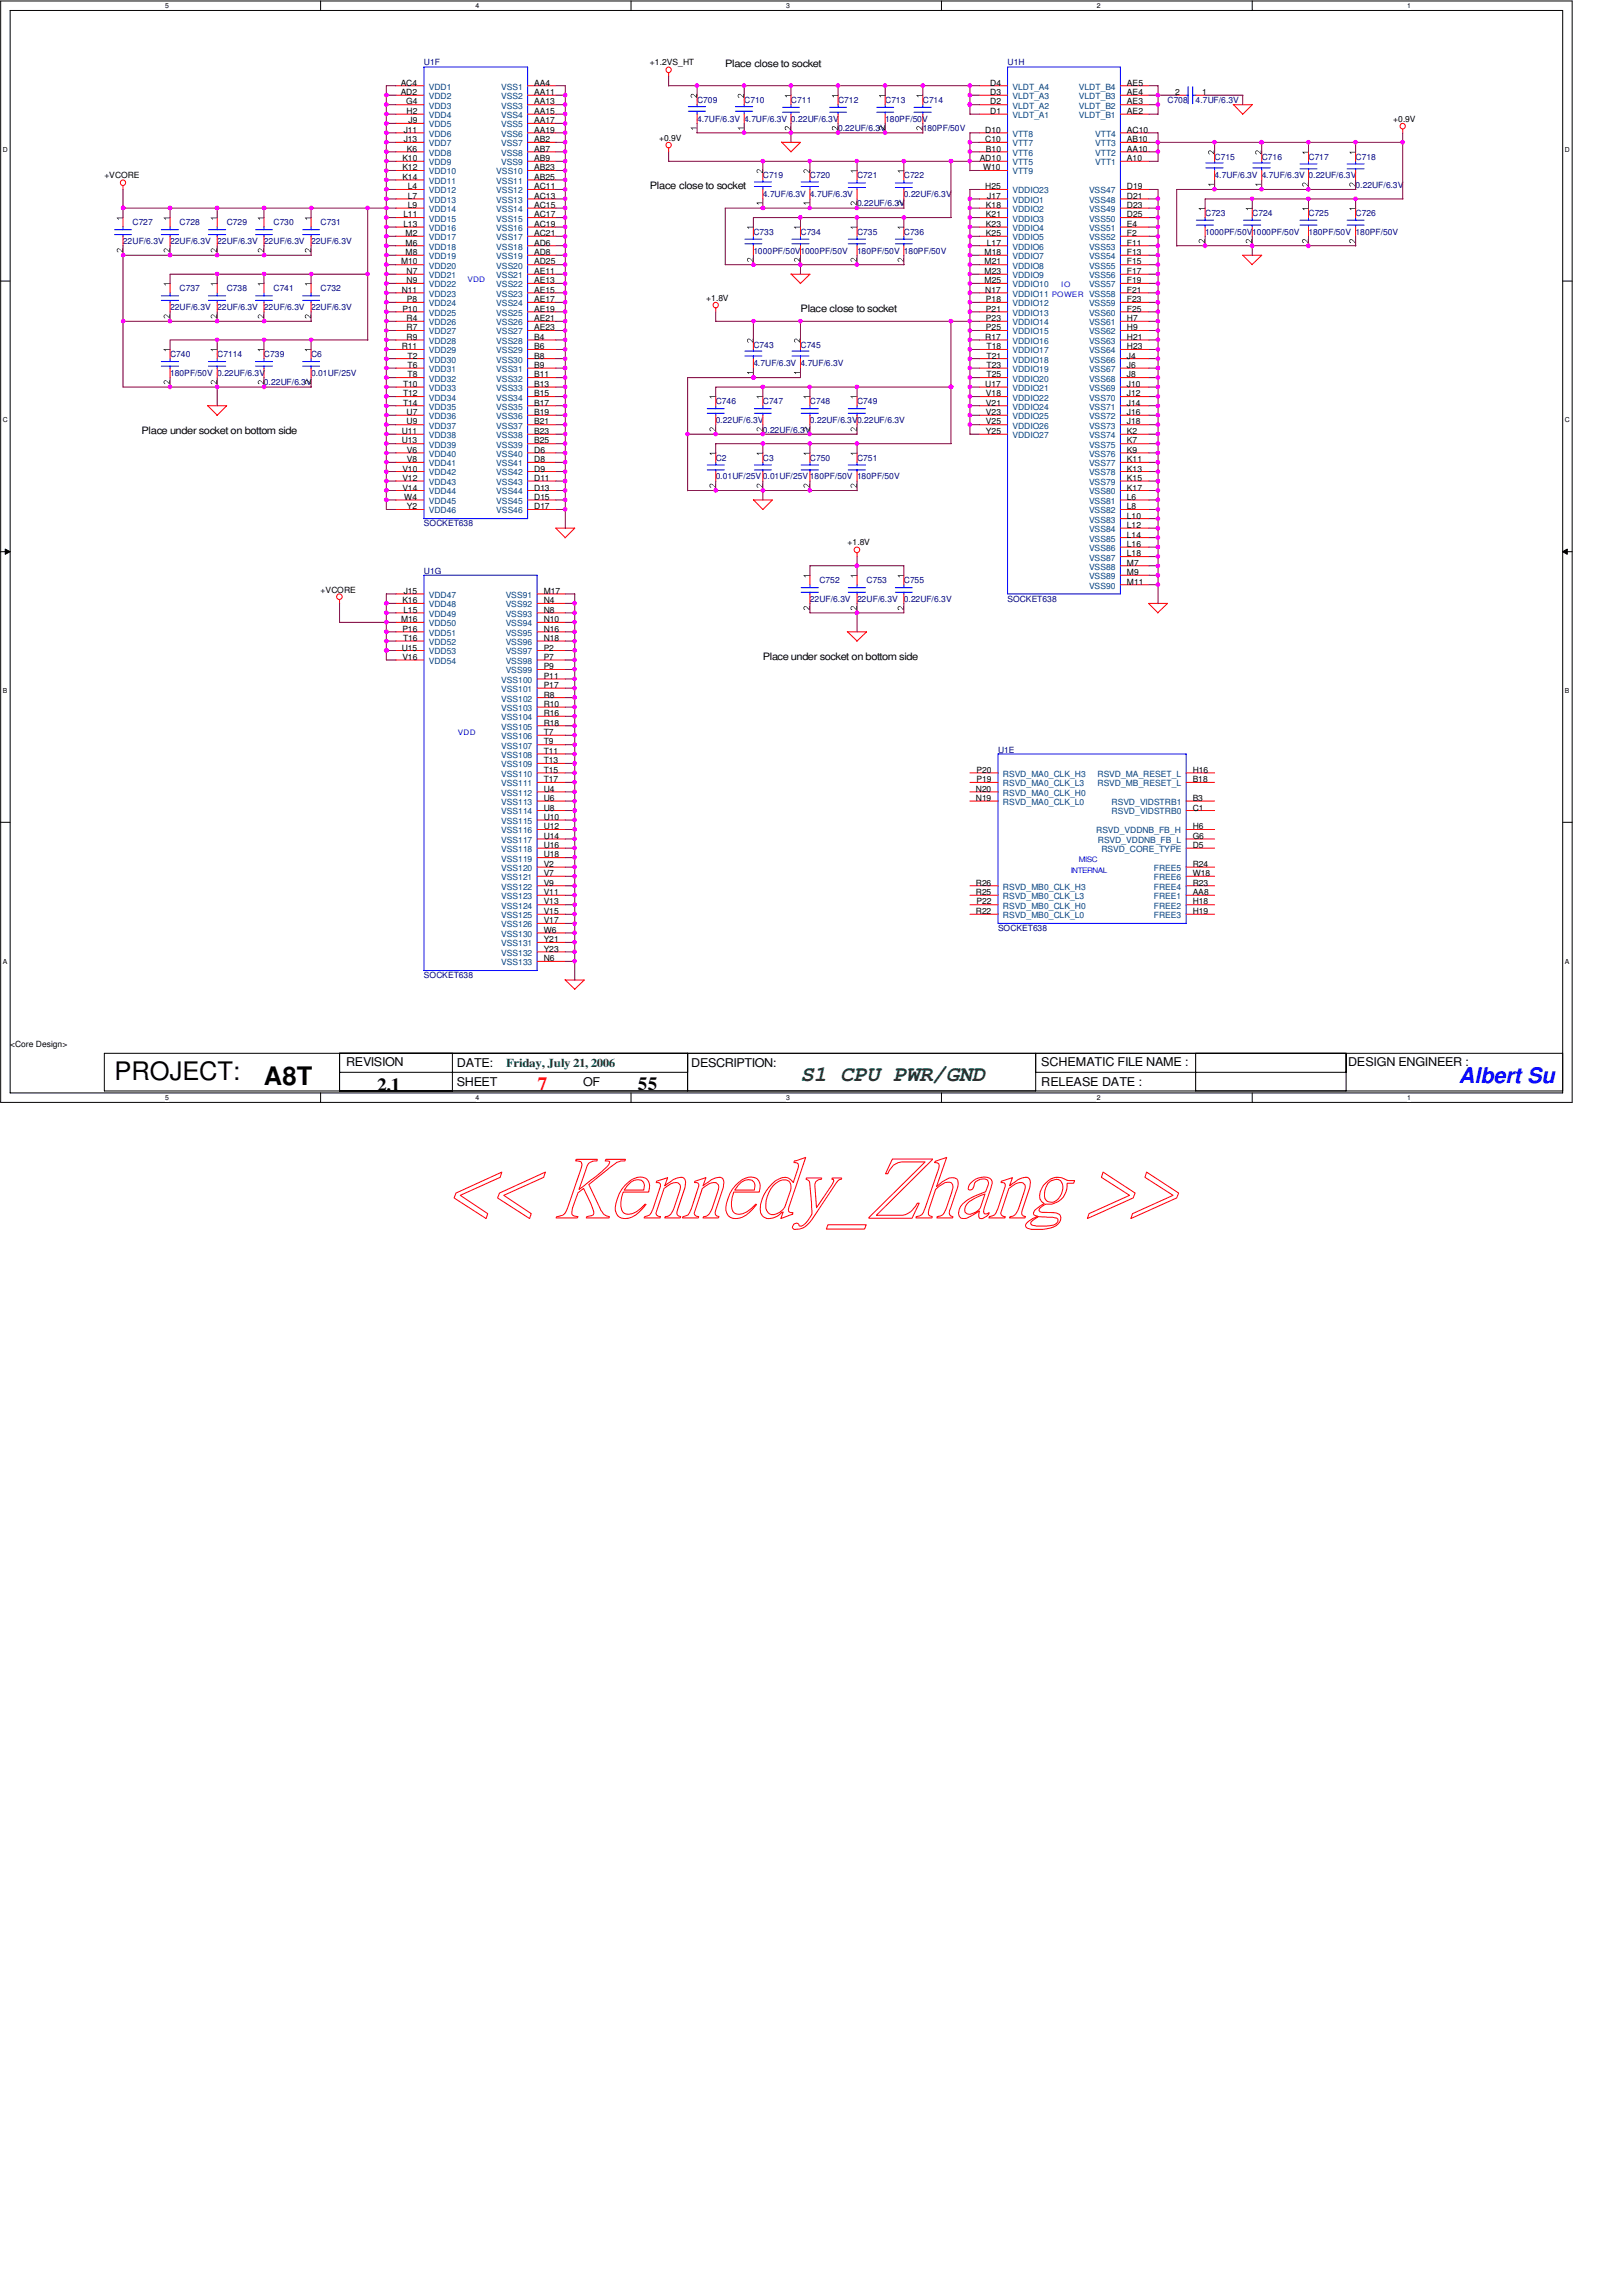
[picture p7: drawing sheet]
<svg xmlns="http://www.w3.org/2000/svg" width="210mm" height="297mm" viewBox="0 0 210 297" stroke-linecap="round" stroke-linejoin="round" font-family="sans-serif">
<defs><g id="words">
<g font-size="3.3">
<text x="14.8" y="139.7">PROJECT:</text>
<text x="34.2" y="140.3">A8T</text>
</g>
<text font-size="2.8" fill="#008000" x="103.6" y="139.9">S1 CPU PWR/GND</text>
<text font-size="2.8" fill="#00f" x="188.8" y="140.1">Albert Su</text>
<g font-size="2.4">
<text x="48.8" y="141.2">2.1</text>
<text x="82.5" y="141.1">55</text>
</g>
<text font-size="2.4" fill="#f00" x="69.6" y="141.1">7</text>
<g font-size="1.6">
<text x="44.8" y="138">REVISION</text>
<text x="134.7" y="138">SCHEMATIC FILE NAME :</text>
<text x="174.5" y="138">DESIGN ENGINEER :</text>
<text x="59.1" y="140.5">SHEET</text>
<text x="59.1" y="138">DATE:</text>
<text x="75.5" y="140.5">OF</text>
<text x="89.5" y="138">DESCRIPTION:</text>
<text x="134.7" y="140.5">RELEASE DATE :</text>
</g>
<text font-size="1.6" fill="#008000" x="65.5" y="138">Friday, July 21, 2006</text>
<g font-size="1.3">
<text x="93.9" y="8.7">Place close to socket</text>
<text x="84.1" y="24.5">Place close to socket</text>
<text x="103.6" y="40.3">Place close to socket</text>
<text x="18.3" y="56.1">Place under socket on bottom side</text>
<text x="98.7" y="85.4">Place under socket on bottom side</text>
</g>
<g font-size="1.1">
<text x="51.9" y="11.1">AC4</text>
<text x="69.1" y="11.1">AA4</text>
<text x="84.1" y="8.5">+1.2VS_HT</text>
<text x="128.1" y="11.1">D4</text>
<text x="145.8" y="11.1">AE5</text>
<text x="51.9" y="12.3">AD2</text>
<text x="52.2" y="17.2">J11</text>
<text x="52.6" y="13.5">G4</text>
<text x="52.6" y="14.7">H2</text>
<text x="52.9" y="16">J9</text>
<text x="69.1" y="12.3">AA11</text>
<text x="69.1" y="13.5">AA13</text>
<text x="69.1" y="14.7">AA15</text>
<text x="69.1" y="16">AA17</text>
<text x="69.1" y="17.2">AA19</text>
<text x="127.5" y="17.2">D10</text>
<text x="128.1" y="12.3">D3</text>
<text x="128.1" y="13.5">D2</text>
<text x="128.1" y="14.7">D1</text>
<text x="145.8" y="12.3">AE4</text>
<text x="145.8" y="13.5">AE3</text>
<text x="145.8" y="14.7">AE2</text>
<text x="145.8" y="17.2">AC10</text>
<text x="152.1" y="12.3">2</text>
<text x="155.6" y="12.3">1</text>
<text x="180.3" y="15.8">+0.9V</text>
<text x="13.5" y="23.1">+VCORE</text>
<text x="52.1" y="20.8">K10</text>
<text x="52.1" y="22.1">K12</text>
<text x="52.1" y="23.3">K14</text>
<text x="52.2" y="18.4">J13</text>
<text x="52.7" y="19.6">K6</text>
<text x="69.1" y="18.4">AB2</text>
<text x="69.1" y="19.6">AB7</text>
<text x="69.1" y="20.8">AB9</text>
<text x="69.1" y="22.1">AB23</text>
<text x="69.1" y="23.3">AB25</text>
<text x="85.3" y="18.2">+0.9V</text>
<text x="126.8" y="20.8">AD10</text>
<text x="127.2" y="22.1">W10</text>
<text x="127.5" y="18.4">C10</text>
<text x="127.6" y="19.6">B10</text>
<text x="145.8" y="18.4">AB10</text>
<text x="145.8" y="19.6">AA10</text>
<text x="145.8" y="20.8">A10</text>
<text x="52.2" y="28.1">L11</text>
<text x="52.2" y="29.3">L13</text>
<text x="52.8" y="24.5">L4</text>
<text x="52.8" y="25.7">L7</text>
<text x="52.8" y="26.9">L9</text>
<text x="69.1" y="24.5">AC11</text>
<text x="69.1" y="25.7">AC13</text>
<text x="69.1" y="26.9">AC15</text>
<text x="69.1" y="28.1">AC17</text>
<text x="69.1" y="29.3">AC19</text>
<text x="127.5" y="24.5">H25</text>
<text x="127.6" y="26.9">K18</text>
<text x="127.6" y="28.1">K21</text>
<text x="127.6" y="29.3">K23</text>
<text x="127.8" y="25.7">J17</text>
<text x="145.8" y="24.5">D19</text>
<text x="145.8" y="25.7">D21</text>
<text x="145.8" y="26.9">D23</text>
<text x="145.8" y="28.1">D25</text>
<text x="145.8" y="29.3">E4</text>
<text x="51.9" y="34.2">M10</text>
<text x="52.5" y="30.6">M2</text>
<text x="52.5" y="31.8">M6</text>
<text x="52.5" y="33">M8</text>
<text x="52.6" y="35.4">N7</text>
<text x="69.1" y="30.6">AC21</text>
<text x="69.1" y="31.8">AD6</text>
<text x="69.1" y="33">AD8</text>
<text x="69.1" y="34.2">AD25</text>
<text x="69.1" y="35.4">AE11</text>
<text x="127.4" y="33">M18</text>
<text x="127.4" y="34.2">M21</text>
<text x="127.4" y="35.4">M23</text>
<text x="127.6" y="30.6">K25</text>
<text x="127.7" y="31.8">L17</text>
<text x="145.8" y="30.6">F2</text>
<text x="145.8" y="31.8">F11</text>
<text x="145.8" y="33">F13</text>
<text x="145.8" y="34.2">F15</text>
<text x="145.8" y="35.4">F17</text>
<text x="52" y="37.9">N11</text>
<text x="52.1" y="40.3">P10</text>
<text x="52.6" y="36.7">N9</text>
<text x="52.6" y="41.5">R4</text>
<text x="52.7" y="39.1">P8</text>
<text x="69.1" y="36.7">AE13</text>
<text x="69.1" y="37.9">AE15</text>
<text x="69.1" y="39.1">AE17</text>
<text x="69.1" y="40.3">AE19</text>
<text x="69.1" y="41.5">AE21</text>
<text x="91.4" y="38.9">+1.8V</text>
<text x="127.4" y="36.7">M25</text>
<text x="127.5" y="37.9">N17</text>
<text x="127.6" y="39.1">P18</text>
<text x="127.6" y="40.3">P21</text>
<text x="127.6" y="41.5">P23</text>
<text x="145.8" y="36.7">F19</text>
<text x="145.8" y="37.9">F21</text>
<text x="145.8" y="39.1">F23</text>
<text x="145.8" y="40.3">F25</text>
<text x="145.8" y="41.5">H7</text>
<text x="52" y="45.2">R11</text>
<text x="52.6" y="42.8">R7</text>
<text x="52.6" y="43.9">R9</text>
<text x="52.7" y="46.4">T2</text>
<text x="52.7" y="47.6">T6</text>
<text x="69.1" y="42.8">AE23</text>
<text x="69.1" y="43.9">B4</text>
<text x="69.1" y="45.2">B6</text>
<text x="69.1" y="46.4">B8</text>
<text x="69.1" y="47.6">B9</text>
<text x="127.5" y="43.9">R17</text>
<text x="127.6" y="42.8">P25</text>
<text x="127.7" y="45.2">T18</text>
<text x="127.7" y="46.4">T21</text>
<text x="127.7" y="47.6">T23</text>
<text x="145.8" y="42.8">H9</text>
<text x="145.8" y="43.9">H21</text>
<text x="145.8" y="45.2">H23</text>
<text x="145.8" y="46.4">J4</text>
<text x="145.8" y="47.6">J6</text>
<text x="52.2" y="50">T10</text>
<text x="52.2" y="51.3">T12</text>
<text x="52.2" y="52.5">T14</text>
<text x="52.6" y="53.7">U7</text>
<text x="52.7" y="48.8">T8</text>
<text x="69.1" y="48.8">B11</text>
<text x="69.1" y="50">B13</text>
<text x="69.1" y="51.3">B15</text>
<text x="69.1" y="52.5">B17</text>
<text x="69.1" y="53.7">B19</text>
<text x="127.5" y="50">U17</text>
<text x="127.6" y="51.3">V18</text>
<text x="127.6" y="52.5">V21</text>
<text x="127.6" y="53.7">V23</text>
<text x="127.7" y="48.8">T25</text>
<text x="145.8" y="48.8">J8</text>
<text x="145.8" y="50">J10</text>
<text x="145.8" y="51.3">J12</text>
<text x="145.8" y="52.5">J14</text>
<text x="145.8" y="53.7">J16</text>
<text x="52" y="56.1">U11</text>
<text x="52" y="57.4">U13</text>
<text x="52.6" y="54.9">U9</text>
<text x="52.7" y="58.6">V6</text>
<text x="52.7" y="59.8">V8</text>
<text x="69.1" y="54.9">B21</text>
<text x="69.1" y="56.1">B23</text>
<text x="69.1" y="57.4">B25</text>
<text x="69.1" y="58.6">D6</text>
<text x="69.1" y="59.8">D8</text>
<text x="127.6" y="54.9">V25</text>
<text x="127.6" y="56.1">Y25</text>
<text x="145.8" y="54.9">J18</text>
<text x="145.8" y="56.1">K2</text>
<text x="145.8" y="57.4">K7</text>
<text x="145.8" y="58.6">K9</text>
<text x="145.8" y="59.8">K11</text>
<text x="52.1" y="61">V10</text>
<text x="52.1" y="62.2">V12</text>
<text x="52.1" y="63.5">V14</text>
<text x="52.3" y="64.6">W4</text>
<text x="52.7" y="65.9">Y2</text>
<text x="69.1" y="61">D9</text>
<text x="69.1" y="62.2">D11</text>
<text x="69.1" y="63.5">D13</text>
<text x="69.1" y="64.6">D15</text>
<text x="69.1" y="65.9">D17</text>
<text x="145.8" y="61">K13</text>
<text x="145.8" y="62.2">K15</text>
<text x="145.8" y="63.5">K17</text>
<text x="145.8" y="64.6">L6</text>
<text x="145.8" y="65.9">L8</text>
<text x="109.7" y="70.6">+1.8V</text>
<text x="145.8" y="67.1">L10</text>
<text x="145.8" y="68.3">L12</text>
<text x="145.8" y="69.6">L14</text>
<text x="145.8" y="70.7">L16</text>
<text x="145.8" y="72">L18</text>
<text x="41.5" y="76.7">+VCORE</text>
<text x="52.2" y="76.8">J15</text>
<text x="70.4" y="76.8">M17</text>
<text x="145.8" y="73.2">M7</text>
<text x="145.8" y="74.4">M9</text>
<text x="145.8" y="75.6">M11</text>
<text x="51.9" y="80.5">M16</text>
<text x="52.1" y="78.1">K16</text>
<text x="52.1" y="81.7">P16</text>
<text x="52.2" y="82.9">T16</text>
<text x="52.2" y="79.2">L15</text>
<text x="70.4" y="78.1">N4</text>
<text x="70.4" y="79.2">N8</text>
<text x="70.4" y="80.5">N10</text>
<text x="70.4" y="81.7">N16</text>
<text x="70.4" y="82.9">N18</text>
<text x="52" y="84.2">U15</text>
<text x="52.1" y="85.3">V16</text>
<text x="70.4" y="84.2">P2</text>
<text x="70.4" y="85.3">P7</text>
<text x="70.4" y="86.6">P9</text>
<text x="70.4" y="87.8">P11</text>
<text x="70.4" y="89">P17</text>
<text x="70.4" y="90.3">R8</text>
<text x="70.4" y="91.4">R10</text>
<text x="70.4" y="92.7">R16</text>
<text x="70.4" y="93.9">R18</text>
<text x="70.4" y="95.1">T7</text>
<text x="70.4" y="96.3">T9</text>
<text x="70.4" y="97.5">T11</text>
<text x="70.4" y="98.8">T13</text>
<text x="70.4" y="100">T15</text>
<text x="70.4" y="101.2">T17</text>
<text x="126.4" y="100">P20</text>
<text x="126.4" y="101.2">P19</text>
<text x="154.3" y="100">H16</text>
<text x="154.3" y="101.2">B18</text>
<text x="70.4" y="102.4">U4</text>
<text x="70.4" y="103.6">U6</text>
<text x="70.4" y="104.9">U8</text>
<text x="70.4" y="106.1">U10</text>
<text x="70.4" y="107.3">U12</text>
<text x="126.3" y="102.4">N20</text>
<text x="126.3" y="103.6">N19</text>
<text x="154.3" y="103.6">B3</text>
<text x="154.3" y="104.9">C1</text>
<text x="154.3" y="107.3">H6</text>
<text x="70.4" y="108.5">U14</text>
<text x="70.4" y="109.7">U16</text>
<text x="70.4" y="110.9">U18</text>
<text x="70.4" y="112.1">V2</text>
<text x="70.4" y="113.4">V7</text>
<text x="154.3" y="108.5">G6</text>
<text x="154.3" y="109.7">D5</text>
<text x="154.3" y="112.1">R24</text>
<text x="154.3" y="113.4">W18</text>
<text x="70.4" y="114.6">V9</text>
<text x="70.4" y="115.8">V11</text>
<text x="70.4" y="117">V13</text>
<text x="70.4" y="118.2">V15</text>
<text x="70.4" y="119.5">V17</text>
<text x="126.3" y="114.6">R26</text>
<text x="126.3" y="115.8">R25</text>
<text x="126.3" y="118.2">R22</text>
<text x="126.4" y="117">P22</text>
<text x="154.3" y="114.6">R23</text>
<text x="154.3" y="115.8">AA8</text>
<text x="154.3" y="117">H18</text>
<text x="154.3" y="118.2">H19</text>
<text x="70.4" y="120.7">W6</text>
<text x="70.4" y="121.9">Y21</text>
<text x="70.4" y="123.1">Y23</text>
<text x="70.4" y="124.3">N6</text>
<text x="1.3" y="135.5">&lt;Core Design&gt;</text>
</g>
<g font-size="1.1" fill="#000080">
<text x="54.9" y="8.5">U1F</text>
<text x="130.4" y="8.5">U1H</text>
<text x="90.2" y="13.3">C709</text>
<text x="90.2" y="15.8">4.7UF/6.3V 4.7UF/6.3V 0.22UF/6.3V</text>
<text x="96.3" y="13.3">C710</text>
<text x="102.4" y="13.3">C711</text>
<text x="108.5" y="13.3">C712</text>
<text x="108.5" y="17">0.22UF/6.3V</text>
<text x="114.6" y="13.3">C713</text>
<text x="114.6" y="15.8">180PF/50V</text>
<text x="119.4" y="13.3">C714</text>
<text x="119.4" y="17">180PF/50V</text>
<text x="151.1" y="13.3">C708</text>
<text x="154.7" y="13.3">4.7UF/6.3V</text>
<text x="98.7" y="23.1">C719</text>
<text x="104.8" y="23.1">C720</text>
<text x="110.9" y="23.1">C721</text>
<text x="117" y="23.1">C722</text>
<text x="157.2" y="20.7">C715</text>
<text x="157.2" y="23.1">4.7UF/6.3V 4.7UF/6.3V 0.22UF/6.3V</text>
<text x="163.3" y="20.7">C716</text>
<text x="169.3" y="20.7">C717</text>
<text x="175.4" y="20.7">C718</text>
<text x="17.1" y="29.2">C727</text>
<text x="23.2" y="29.2">C728</text>
<text x="29.3" y="29.2">C729</text>
<text x="35.4" y="29.2">C730</text>
<text x="41.5" y="29.2">C731</text>
<text x="98.7" y="25.5">4.7UF/6.3V 4.7UF/6.3V</text>
<text x="110.9" y="26.7">0.22UF/6.3V</text>
<text x="117" y="25.5">0.22UF/6.3V</text>
<text x="156" y="27.9">C723</text>
<text x="162.1" y="27.9">C724</text>
<text x="169.3" y="27.9">C725</text>
<text x="175.4" y="27.9">C726</text>
<text x="175.4" y="24.3">0.22UF/6.3V</text>
<text x="15.9" y="31.6">22UF/6.3V</text>
<text x="22" y="31.6">22UF/6.3V</text>
<text x="28.1" y="31.6">22UF/6.3V</text>
<text x="34.2" y="31.6">22UF/6.3V</text>
<text x="40.3" y="31.6">22UF/6.3V</text>
<text x="97.5" y="30.4">C733</text>
<text x="97.5" y="32.8">1000PF/50V1000PF/50V</text>
<text x="103.6" y="30.4">C734</text>
<text x="110.9" y="30.4">C735</text>
<text x="110.9" y="32.8">180PF/50V 180PF/50V</text>
<text x="117" y="30.4">C736</text>
<text x="156" y="30.4">1000PF/50V1000PF/50V</text>
<text x="169.3" y="30.4">180PF/50V 180PF/50V</text>
<text x="22" y="40.1">22UF/6.3V</text>
<text x="23.2" y="37.7">C737</text>
<text x="28.1" y="40.1">22UF/6.3V</text>
<text x="29.3" y="37.7">C738</text>
<text x="34.2" y="40.1">22UF/6.3V</text>
<text x="35.4" y="37.7">C741</text>
<text x="40.3" y="40.1">22UF/6.3V</text>
<text x="41.5" y="37.7">C732</text>
<text x="22" y="46.2">C740</text>
<text x="28.1" y="46.2">C7114</text>
<text x="34.2" y="46.2">C739</text>
<text x="40.3" y="46.2">C6</text>
<text x="97.5" y="45">C743</text>
<text x="97.5" y="47.4">4.7UF/6.3V 4.7UF/6.3V</text>
<text x="103.6" y="45">C745</text>
<text x="22" y="48.6">180PF/50V 0.22UF/6.3V</text>
<text x="34.2" y="49.9">0.22UF/6.3V</text>
<text x="40.3" y="48.6">0.01UF/25V</text>
<text x="92.6" y="52.3">C746</text>
<text x="98.7" y="52.3">C747</text>
<text x="104.8" y="52.3">C748</text>
<text x="110.9" y="52.3">C749</text>
<text x="92.6" y="59.6">C2</text>
<text x="92.6" y="54.7">0.22UF/6.3V</text>
<text x="98.7" y="59.6">C3</text>
<text x="98.7" y="56">0.22UF/6.3V</text>
<text x="104.8" y="59.6">C750</text>
<text x="104.8" y="54.7">0.22UF/6.3V0.22UF/6.3V</text>
<text x="110.9" y="59.6">C751</text>
<text x="92.6" y="62">0.01UF/25V 0.01UF/25V 180PF/50V 180PF/50V</text>
<text x="54.9" y="68.1">SOCKET638</text>
<text x="54.9" y="74.2">U1G</text>
<text x="104.8" y="77.9">22UF/6.3V</text>
<text x="106" y="75.4">C752</text>
<text x="110.9" y="77.9">22UF/6.3V</text>
<text x="112.1" y="75.4">C753</text>
<text x="117" y="75.4">C755</text>
<text x="117" y="77.9">0.22UF/6.3V</text>
<text x="130.4" y="77.9">SOCKET638</text>
<text x="129.2" y="97.4">U1E</text>
<text x="129.2" y="120.5">SOCKET638</text>
<text x="54.9" y="126.6">SOCKET638</text>
</g>
<g font-size="1.1" fill="#004080">
<text x="55.5" y="11.6">VDD1</text>
<text x="64.9" y="11.6">VSS1</text>
<text x="131" y="11.6">VLDT_A4</text>
<text x="139.6" y="11.6">VLDT_B4</text>
<text x="55.5" y="12.8">VDD2</text>
<text x="55.5" y="14.1">VDD3</text>
<text x="55.5" y="15.3">VDD4</text>
<text x="55.5" y="16.5">VDD5</text>
<text x="55.5" y="17.7">VDD6</text>
<text x="64.9" y="12.8">VSS2</text>
<text x="64.9" y="14.1">VSS3</text>
<text x="64.9" y="15.3">VSS4</text>
<text x="64.9" y="16.5">VSS5</text>
<text x="64.9" y="17.7">VSS6</text>
<text x="131" y="12.8">VLDT_A3</text>
<text x="131" y="14.1">VLDT_A2</text>
<text x="131" y="15.3">VLDT_A1</text>
<text x="131" y="17.7">VTT8</text>
<text x="139.6" y="12.8">VLDT_B3</text>
<text x="139.6" y="14.1">VLDT_B2</text>
<text x="139.6" y="15.3">VLDT_B1</text>
<text x="141.7" y="17.7">VTT4</text>
<text x="55.5" y="18.9">VDD7</text>
<text x="55.5" y="20.2">VDD8</text>
<text x="55.5" y="21.4">VDD9</text>
<text x="55.5" y="22.6">VDD10</text>
<text x="55.5" y="23.8">VDD11</text>
<text x="64.2" y="22.6">VSS10</text>
<text x="64.2" y="23.8">VSS11</text>
<text x="64.9" y="18.9">VSS7</text>
<text x="64.9" y="20.2">VSS8</text>
<text x="64.9" y="21.4">VSS9</text>
<text x="131" y="18.9">VTT7</text>
<text x="131" y="20.2">VTT6</text>
<text x="131" y="21.4">VTT5</text>
<text x="131" y="22.6">VTT9</text>
<text x="141.7" y="18.9">VTT3</text>
<text x="141.7" y="20.2">VTT2</text>
<text x="141.7" y="21.4">VTT1</text>
<text x="55.5" y="25">VDD12</text>
<text x="55.5" y="26.2">VDD13</text>
<text x="55.5" y="27.4">VDD14</text>
<text x="55.5" y="28.7">VDD15</text>
<text x="55.5" y="29.9">VDD16</text>
<text x="64.2" y="25">VSS12</text>
<text x="64.2" y="26.2">VSS13</text>
<text x="64.2" y="27.4">VSS14</text>
<text x="64.2" y="28.7">VSS15</text>
<text x="64.2" y="29.9">VSS16</text>
<text x="131" y="25">VDDIO23</text>
<text x="131" y="26.2">VDDIO1</text>
<text x="131" y="27.4">VDDIO2</text>
<text x="131" y="28.7">VDDIO3</text>
<text x="131" y="29.9">VDDIO4</text>
<text x="140.9" y="25">VSS47</text>
<text x="140.9" y="26.2">VSS48</text>
<text x="140.9" y="27.4">VSS49</text>
<text x="140.9" y="28.7">VSS50</text>
<text x="140.9" y="29.9">VSS51</text>
<text x="55.5" y="31.1">VDD17</text>
<text x="55.5" y="32.3">VDD18</text>
<text x="55.5" y="33.5">VDD19</text>
<text x="55.5" y="34.8">VDD20</text>
<text x="55.5" y="36">VDD21</text>
<text x="64.2" y="31.1">VSS17</text>
<text x="64.2" y="32.3">VSS18</text>
<text x="64.2" y="33.5">VSS19</text>
<text x="64.2" y="34.8">VSS20</text>
<text x="64.2" y="36">VSS21</text>
<text x="131" y="31.1">VDDIO5</text>
<text x="131" y="32.3">VDDIO6</text>
<text x="131" y="33.5">VDDIO7</text>
<text x="131" y="34.8">VDDIO8</text>
<text x="131" y="36">VDDIO9</text>
<text x="140.9" y="31.1">VSS52</text>
<text x="140.9" y="32.3">VSS53</text>
<text x="140.9" y="33.5">VSS54</text>
<text x="140.9" y="34.8">VSS55</text>
<text x="140.9" y="36">VSS56</text>
<text x="55.5" y="37.2">VDD22</text>
<text x="55.5" y="38.4">VDD23</text>
<text x="55.5" y="39.6">VDD24</text>
<text x="55.5" y="40.9">VDD25</text>
<text x="64.2" y="37.2">VSS22</text>
<text x="64.2" y="38.4">VSS23</text>
<text x="64.2" y="39.6">VSS24</text>
<text x="64.2" y="40.9">VSS25</text>
<text x="131" y="37.2">VDDIO10</text>
<text x="131" y="38.4">VDDIO11</text>
<text x="131" y="39.6">VDDIO12</text>
<text x="131" y="40.9">VDDIO13</text>
<text x="140.9" y="37.2">VSS57</text>
<text x="140.9" y="39.6">VSS59</text>
<text x="140.9" y="40.9">VSS60</text>
<text x="55.5" y="42.1">VDD26</text>
<text x="55.5" y="43.3">VDD27</text>
<text x="55.5" y="44.5">VDD28</text>
<text x="55.5" y="45.7">VDD29</text>
<text x="55.5" y="46.9">VDD30</text>
<text x="64.2" y="42.1">VSS26</text>
<text x="64.2" y="43.3">VSS27</text>
<text x="64.2" y="44.5">VSS28</text>
<text x="64.2" y="45.7">VSS29</text>
<text x="64.2" y="46.9">VSS30</text>
<text x="131" y="42.1">VDDIO14</text>
<text x="131" y="43.3">VDDIO15</text>
<text x="131" y="44.5">VDDIO16</text>
<text x="131" y="45.7">VDDIO17</text>
<text x="131" y="46.9">VDDIO18</text>
<text x="140.9" y="42.1">VSS61</text>
<text x="140.9" y="43.3">VSS62</text>
<text x="140.9" y="44.5">VSS63</text>
<text x="140.9" y="45.7">VSS64</text>
<text x="140.9" y="46.9">VSS66</text>
<text x="55.5" y="48.1">VDD31</text>
<text x="55.5" y="49.4">VDD32</text>
<text x="55.5" y="50.6">VDD33</text>
<text x="55.5" y="51.8">VDD34</text>
<text x="55.5" y="53">VDD35</text>
<text x="64.2" y="48.1">VSS31</text>
<text x="64.2" y="49.4">VSS32</text>
<text x="64.2" y="50.6">VSS33</text>
<text x="64.2" y="51.8">VSS34</text>
<text x="64.2" y="53">VSS35</text>
<text x="131" y="48.1">VDDIO19</text>
<text x="131" y="49.4">VDDIO20</text>
<text x="131" y="50.6">VDDIO21</text>
<text x="131" y="51.8">VDDIO22</text>
<text x="131" y="53">VDDIO24</text>
<text x="140.9" y="48.1">VSS67</text>
<text x="140.9" y="49.4">VSS68</text>
<text x="140.9" y="50.6">VSS69</text>
<text x="140.9" y="51.8">VSS70</text>
<text x="140.9" y="53">VSS71</text>
<text x="55.5" y="54.2">VDD36</text>
<text x="55.5" y="55.5">VDD37</text>
<text x="55.5" y="56.7">VDD38</text>
<text x="55.5" y="57.9">VDD39</text>
<text x="55.5" y="59.1">VDD40</text>
<text x="64.2" y="54.2">VSS36</text>
<text x="64.2" y="55.5">VSS37</text>
<text x="64.2" y="56.7">VSS38</text>
<text x="64.2" y="57.9">VSS39</text>
<text x="64.2" y="59.1">VSS40</text>
<text x="131" y="54.2">VDDIO25</text>
<text x="131" y="55.5">VDDIO26</text>
<text x="131" y="56.7">VDDIO27</text>
<text x="140.9" y="54.2">VSS72</text>
<text x="140.9" y="55.5">VSS73</text>
<text x="140.9" y="56.7">VSS74</text>
<text x="140.9" y="57.9">VSS75</text>
<text x="140.9" y="59.1">VSS76</text>
<text x="55.5" y="60.3">VDD41</text>
<text x="55.5" y="61.5">VDD42</text>
<text x="55.5" y="62.7">VDD43</text>
<text x="55.5" y="64">VDD44</text>
<text x="55.5" y="65.2">VDD45</text>
<text x="64.2" y="60.3">VSS41</text>
<text x="64.2" y="61.5">VSS42</text>
<text x="64.2" y="62.7">VSS43</text>
<text x="64.2" y="64">VSS44</text>
<text x="64.2" y="65.2">VSS45</text>
<text x="140.9" y="60.3">VSS77</text>
<text x="140.9" y="61.5">VSS78</text>
<text x="140.9" y="62.7">VSS79</text>
<text x="140.9" y="64">VSS80</text>
<text x="140.9" y="65.2">VSS81</text>
<text x="55.5" y="66.4">VDD46</text>
<text x="64.2" y="66.4">VSS46</text>
<text x="140.9" y="66.4">VSS82</text>
<text x="140.9" y="67.6">VSS83</text>
<text x="140.9" y="68.8">VSS84</text>
<text x="140.9" y="70.1">VSS85</text>
<text x="140.9" y="71.3">VSS86</text>
<text x="55.5" y="77.3">VDD47</text>
<text x="65.4" y="77.3">VSS91</text>
<text x="140.9" y="72.5">VSS87</text>
<text x="140.9" y="73.7">VSS88</text>
<text x="140.9" y="74.9">VSS89</text>
<text x="140.9" y="76.2">VSS90</text>
<text x="55.5" y="78.6">VDD48</text>
<text x="55.5" y="79.8">VDD49</text>
<text x="55.5" y="81">VDD50</text>
<text x="55.5" y="82.3">VDD51</text>
<text x="55.5" y="83.4">VDD52</text>
<text x="65.4" y="78.6">VSS92</text>
<text x="65.4" y="79.8">VSS93</text>
<text x="65.4" y="81">VSS94</text>
<text x="65.4" y="82.3">VSS95</text>
<text x="65.4" y="83.4">VSS96</text>
<text x="55.5" y="84.7">VDD53</text>
<text x="55.5" y="85.9">VDD54</text>
<text x="64.9" y="88.3">VSS100</text>
<text x="64.9" y="89.5">VSS101</text>
<text x="65.4" y="84.7">VSS97</text>
<text x="65.4" y="85.9">VSS98</text>
<text x="65.4" y="87.1">VSS99</text>
<text x="64.9" y="90.8">VSS102</text>
<text x="64.9" y="92">VSS103</text>
<text x="64.9" y="93.2">VSS104</text>
<text x="64.9" y="94.4">VSS105</text>
<text x="64.9" y="95.6">VSS106</text>
<text x="64.9" y="96.9">VSS107</text>
<text x="64.9" y="98">VSS108</text>
<text x="64.9" y="99.3">VSS109</text>
<text x="64.9" y="100.5">VSS110</text>
<text x="64.9" y="101.7">VSS111</text>
<text x="129.8" y="100.5">RSVD_MA0_CLK_H3</text>
<text x="129.8" y="101.7">RSVD_MA0_CLK_L3</text>
<text x="142" y="100.5">RSVD_MA_RESET_L</text>
<text x="142" y="101.7">RSVD_MB_RESET_L</text>
<text x="64.9" y="103">VSS112</text>
<text x="64.9" y="104.1">VSS113</text>
<text x="64.9" y="105.4">VSS114</text>
<text x="64.9" y="106.6">VSS115</text>
<text x="64.9" y="107.8">VSS116</text>
<text x="129.8" y="103">RSVD_MA0_CLK_H0</text>
<text x="129.8" y="104.1">RSVD_MA0_CLK_L0</text>
<text x="141.9" y="107.8">RSVD_VDDNB_FB_H</text>
<text x="143.8" y="104.1">RSVD_VIDSTRB1</text>
<text x="143.8" y="105.4">RSVD_VIDSTRB0</text>
<text x="64.9" y="109.1">VSS117</text>
<text x="64.9" y="110.2">VSS118</text>
<text x="64.9" y="111.5">VSS119</text>
<text x="64.9" y="112.7">VSS120</text>
<text x="64.9" y="113.9">VSS121</text>
<text x="142.1" y="109.1">RSVD_VDDNB_FB_L</text>
<text x="142.5" y="110.2">RSVD_CORE_TYPE</text>
<text x="149.3" y="112.7">FREE5</text>
<text x="149.3" y="113.9">FREE6</text>
<text x="64.9" y="115.1">VSS122</text>
<text x="64.9" y="116.3">VSS123</text>
<text x="64.9" y="117.6">VSS124</text>
<text x="64.9" y="118.8">VSS125</text>
<text x="64.9" y="120">VSS126</text>
<text x="129.8" y="115.1">RSVD_MB0_CLK_H3</text>
<text x="129.8" y="116.3">RSVD_MB0_CLK_L3</text>
<text x="129.8" y="117.6">RSVD_MB0_CLK_H0</text>
<text x="129.8" y="118.8">RSVD_MB0_CLK_L0</text>
<text x="149.3" y="115.1">FREE4</text>
<text x="149.3" y="116.3">FREE1</text>
<text x="149.3" y="117.6">FREE2</text>
<text x="149.3" y="118.8">FREE3</text>
<text x="64.9" y="121.2">VSS130</text>
<text x="64.9" y="122.4">VSS131</text>
<text x="64.9" y="123.7">VSS132</text>
<text x="64.9" y="124.9">VSS133</text>
</g>
<g font-size="1" fill="#00f">
<text x="60.5" y="36.5">VDD</text>
<text x="136.1" y="38.4">POWER VSS58</text>
<text x="137.3" y="37.1">I O</text>
<text x="59.3" y="95">VDD</text>
<text x="138.6" y="112.9">INTERNAL</text>
<text x="139.6" y="111.5">MISC</text>
</g>
<g font-size=".9">
<text x="21.4" y="1">5</text>
<text x="61.6" y="1">4</text>
<text x="101.7" y="1">3</text>
<text x="141.9" y="1">2</text>
<text x="182.1" y="1">1</text>
<text x=".4" y="19.6">D</text>
<text x="202.5" y="19.6">D</text>
<text x=".4" y="54.7">C</text>
<text x="202.5" y="54.7">C</text>
<text x=".4" y="89.7">B</text>
<text x="202.5" y="89.7">B</text>
<text x=".4" y="124.7">A</text>
<text x="202.5" y="124.7">A</text>
<text x="21.4" y="142.3">5</text>
<text x="61.6" y="142.3">4</text>
<text x="101.7" y="142.3">3</text>
<text x="141.9" y="142.3">2</text>
<text x="182.1" y="142.3">1</text>
</g>
</g></defs>
<path d="M.1 .1h203.4v142.5h-203.4zM1.3 1.4h200.9v140h-200.9z" fill="none" stroke="#000" stroke-width=".13"/>
<g fill="#fff">
<path d="M21.4 .3h.5v.9h-.5z"/>
<path d="M21.4 141.5h.5v1h-.5z"/>
</g>
<path d="M41.5 .1v1.3M41.5 141.4v1.2" fill="none" stroke="#000" stroke-width=".13"/>
<g fill="#fff">
<path d="M61.6 .3h.5v.9h-.5z"/>
<path d="M61.6 141.5h.5v1h-.5z"/>
</g>
<path d="M81.7 .1v1.3M81.7 141.4v1.2" fill="none" stroke="#000" stroke-width=".13"/>
<g fill="#fff">
<path d="M101.7 .3h.5v.9h-.5z"/>
<path d="M101.7 141.5h.5v1h-.5z"/>
</g>
<path d="M121.8 .1v1.3M121.8 141.4v1.2" fill="none" stroke="#000" stroke-width=".13"/>
<g fill="#fff">
<path d="M141.9 .3h.5v.9h-.5z"/>
<path d="M141.9 141.5h.5v1h-.5z"/>
</g>
<path d="M162.1 .1v1.3M162.1 141.4v1.2" fill="none" stroke="#000" stroke-width=".13"/>
<g fill="#fff">
<path d="M182.1 .3h.5v.9h-.5z"/>
<path d="M182.1 141.5h.5v1h-.5z"/>
<path d="M.4 18.8h.6v1.1h-.6z"/>
<path d="M202.5 18.8h.7v1.1h-.7z"/>
<path d="M.4 53.8h.6v1.1h-.6z"/>
<path d="M202.5 53.8h.7v1.1h-.7z"/>
</g>
<path d="M.1 36.4h1.2M202.2 36.4h1.3" fill="none" stroke="#000" stroke-width=".13"/>
<g fill="#fff">
<path d="M.4 88.9h.6v1h-.6z"/>
<path d="M202.5 88.9h.6v1h-.6z"/>
</g>
<path d="M.1 71.4h1.2M.7 71l.6 .4-.6 .3zM202.2 71.4l.6-.4v.7zM202.2 71.4h1.3" fill="none" stroke="#000" stroke-width=".13"/>
<path d="M.7 71l.6 .4-.6 .3zM202.2 71.4l.6-.4v.7z" fill="#000"/>
<g fill="#fff">
<path d="M.4 123.9h.6v1h-.6z"/>
<path d="M202.5 123.9h.6v1h-.6z"/>
</g>
<path d="M.1 106.4h1.2M202.2 106.4h1.3M13.5 136.3h188.7v4.8h-188.7zM43.9 136.3v4.8M43.9 138.7h45.1M58.5 136.3v4.8M89 136.3v4.8M134 138.7h40.2M134 136.3v4.8M154.7 136.3v4.8M174.2 136.3v4.8" fill="none" stroke="#000" stroke-width=".13"/>
<g fill="none" stroke="#f00" stroke-width=".13">
<path d="M51.2 13.5h3.7M51.2 18.4h3.7M51.2 12.3h3.7M51.2 11.1h3.7M51.2 14.8h3.7M51.2 17.2h3.7M51.2 19.6h3.7M51.2 16h3.7M68.3 13.5h3.6M68.3 18.4h3.6M68.3 12.3h3.6M68.3 11.1h3.6"/>
<path d="M68.3 14.8h3.6M68.3 17.2h3.6M68.3 19.6h3.6M68.3 16h3.6M86.5 9.4v.5M86.5 19.1v.5M90.2 12.3v1.2M90.2 14.8v1.2M96.3 12.3v1.2M96.3 14.8v1.2M101.1 18.4l1.3 1.2 1.2-1.2h-2.5M102.4 12.3v1.2"/>
<path d="M102.4 14.8v1.2M108.5 12.3v1.2M108.5 14.8v1.2M114.6 12.3v1.2M114.6 14.8v1.2M119.4 12.3v1.2M119.4 14.8v1.2M126.7 13.5h3.7M126.7 18.4h3.7M126.7 12.3h3.7M126.7 11.1h3.7M126.7 14.8h3.7"/>
<path d="M126.7 17.2h3.7M126.7 19.6h3.7M145 13.5h3.7M145 18.4h3.7M145 12.3h3.7M145 11.1h3.7M145 14.8h3.7M145 17.2h3.7M145 19.6h3.7M152.3 12.3h1.2M154.7 12.3h1.3M157.2 19.6v1.3"/>
<path d="M159.6 13.5l1.2 1.3 1.3-1.3h-2.5M163.3 19.6v1.3M169.3 19.6v1.3M175.4 19.6v1.3M181.5 16.7v.5M15.9 24v.5M15.9 28.2v1.2M15.9 30.6v1.2M22 28.2v1.2M22 30.6v1.2M22 36.7v1.2M22 39.1v1.2"/>
<path d="M28.1 28.2v1.2M28.1 30.6v1.2M28.1 36.7v1.2M28.1 39.1v1.2M34.2 28.2v1.2M34.2 30.6v1.2M34.2 36.7v1.2M34.2 39.1v1.2M40.3 28.2v1.2M40.3 30.6v1.2M40.3 36.7v1.2M40.3 39.1v1.2"/>
<path d="M51.2 35.5h3.7M51.2 33h3.7M51.2 20.9h3.7M51.2 22.1h3.7M51.2 24.5h3.7M51.2 25.7h3.7M51.2 26.9h3.7M51.2 28.2h3.7M51.2 29.4h3.7M51.2 30.6h3.7M51.2 31.8h3.7M51.2 34.2h3.7"/>
<path d="M51.2 36.7h3.7M51.2 37.9h3.7M51.2 39.1h3.7M51.2 23.3h3.7M68.3 35.5h3.6M68.3 33h3.6M68.3 20.9h3.6M68.3 22.1h3.6M68.3 24.5h3.6M68.3 25.7h3.6M68.3 26.9h3.6M68.3 28.2h3.6"/>
<path d="M68.3 29.4h3.6M68.3 30.6h3.6M68.3 31.8h3.6M68.3 34.2h3.6M68.3 36.7h3.6M68.3 37.9h3.6M68.3 39.1h3.6M68.3 23.3h3.6M92.6 39.8v.5M97.5 29.4v1.2M97.5 31.8v1.2M98.7 22.1v1.2"/>
<path d="M98.7 24.5v1.2M102.4 35.5h2.4l-1.3 1.2M102.4 35.4l1.2 1.3M103.6 29.4v1.2M103.6 31.8v1.2M104.8 22.1v1.2M104.8 24.5v1.2M110.9 22.1v1.2M110.9 24.5v1.2M110.9 29.4v1.2M110.9 31.8v1.2M117 22.1v1.2"/>
<path d="M117 24.5v1.2M117 29.4v1.2M117 31.8v1.2M126.7 35.5h3.7M126.7 33h3.7M126.7 20.9h3.7M126.7 22.1h3.7M126.7 24.5h3.7M126.7 25.7h3.7M126.7 26.9h3.7M126.7 28.2h3.7M126.7 29.4h3.7"/>
<path d="M126.7 30.6h3.7M126.7 31.8h3.7M126.7 34.2h3.7M126.7 36.7h3.7M126.7 37.9h3.7M126.7 39.1h3.7M145 35.5h3.7M145 33h3.7M145 20.9h3.7M145 24.5h3.7M145 25.7h3.7M145 26.9h3.7"/>
<path d="M145 28.2h3.7M145 29.4h3.7M145 30.6h3.7M145 31.8h3.7M145 34.2h3.7M145 36.7h3.7M145 37.9h3.7M145 39.1h3.7M156 26.9v1.3M156 29.4v1.2M157.2 22.1v1.2M162 34.2l1.3-1.2h-2.5l1.3 1.2"/>
<path d="M162.1 26.9v1.3M162.1 29.4v1.2M163.3 22.1v1.2M169.3 22.1v1.2M169.3 26.9v1.3M169.3 29.4v1.2M175.4 22.1v1.2M175.4 26.9v1.3M175.4 29.4v1.2M22 45.2v1.2M22 47.6v1.3M28.1 53.7l-1.2-1.2h2.4l-1.2 1.3"/>
<path d="M28.1 45.2v1.2M28.1 47.6v1.3M34.2 45.2v1.2M34.2 47.6v1.3M40.3 45.2v1.2M40.3 47.6v1.3M51.2 52.5h3.7M51.2 40.3h3.7M51.2 41.6h3.7M51.2 42.8h3.7M51.2 44h3.7M51.2 45.2h3.7"/>
<path d="M51.2 46.4h3.7M51.2 47.6h3.7M51.2 48.9h3.7M51.2 50.1h3.7M51.2 51.3h3.7M51.2 53.7h3.7M51.2 54.9h3.7M51.2 56.2h3.7M51.2 57.4h3.7M51.2 58.6h3.7M51.2 59.8h3.7M68.3 52.5h3.6"/>
<path d="M68.3 40.3h3.6M68.3 41.6h3.6M68.3 42.8h3.6M68.3 44h3.6M68.3 45.2h3.6M68.3 46.4h3.6M68.3 47.6h3.6M68.3 48.9h3.6M68.3 50.1h3.6M68.3 51.3h3.6M68.3 53.7h3.6M68.3 54.9h3.6"/>
<path d="M68.3 56.2h3.6M68.3 57.4h3.6M68.3 58.6h3.6M68.3 59.8h3.6M92.6 51.3v1.2M92.6 53.7v1.2M92.6 58.6v1.2M97.5 44v1.2M97.5 46.4v1.2M98.7 51.3v1.2M98.7 53.7v1.2M98.7 58.6v1.2"/>
<path d="M103.6 44v1.2M103.6 46.4v1.2M104.8 51.3v1.2M104.8 53.7v1.2M104.8 58.6v1.2M110.9 51.3v1.2M110.9 53.7v1.2M110.9 58.6v1.2M126.7 52.5h3.7M126.7 40.3h3.7M126.7 41.6h3.7M126.7 42.8h3.7"/>
<path d="M126.7 44h3.7M126.7 45.2h3.7M126.7 46.4h3.7M126.7 47.6h3.7M126.7 48.9h3.7M126.7 50.1h3.7M126.7 51.3h3.7M126.7 53.7h3.7M126.7 54.9h3.7M126.7 56.2h3.7M145 52.5h3.7M145 40.3h3.7"/>
<path d="M145 41.6h3.7M145 42.8h3.7M145 44h3.7M145 45.2h3.7M145 46.4h3.7M145 47.6h3.7M145 48.9h3.7M145 50.1h3.7M145 51.3h3.7M145 53.7h3.7M145 54.9h3.7M145 56.2h3.7"/>
<path d="M145 57.4h3.7M145 58.6h3.7M145 59.8h3.7M43.9 77.6v.5M51.2 78.1h3.7M51.2 64.7h3.7M51.2 76.8h3.7M51.2 79.3h3.7M51.2 61h3.7M51.2 62.2h3.7M51.2 63.5h3.7M51.2 65.9h3.7"/>
<path d="M68.3 64.7h3.6M68.3 61h3.6M68.3 62.2h3.6M68.3 63.5h3.6M68.3 65.9h3.6M69.5 78.1h3.7M69.5 76.8h3.7M69.5 79.3h3.7M73.2 69.6l-1.3-1.3h2.5l-1.3 1.3M92.6 61v1.2M97.5 64.6l1.2 1.3 1.2-1.2h-2.4M98.7 61v1.2"/>
<path d="M104.8 61v1.2M104.8 74.4v1.2M104.8 76.8v1.3M110.9 61v1.2M110.9 71.5v.5M110.9 74.4v1.2M110.9 76.8v1.3M117 74.4v1.2M117 76.8v1.3M145 68.3h3.7M145 64.7h3.7M145 61h3.7"/>
<path d="M145 62.2h3.7M145 63.5h3.7M145 65.9h3.7M145 67.1h3.7M145 69.6h3.7M145 70.8h3.7M145 72h3.7M145 73.2h3.7M145 74.4h3.7M145 75.6h3.7M148.6 78.1l1.3 1.2M148.7 78.1h2.4l-1.3 1.2"/>
<path d="M51.2 81.7h3.7M51.2 80.5h3.7M51.2 82.9h3.7M51.2 84.2h3.7M51.2 85.4h3.7M69.5 81.7h3.7M69.5 80.5h3.7M69.5 82.9h3.7M69.5 84.2h3.7M69.5 85.4h3.7M69.5 86.6h3.7M69.5 87.8h3.7"/>
<path d="M69.5 89h3.7M69.5 90.3h3.7M69.5 91.5h3.7M69.5 92.7h3.7M69.5 93.9h3.7M69.5 95.1h3.7M69.5 96.4h3.7M69.5 97.5h3.7M69.5 98.8h3.7M69.5 100h3.7M109.6 81.7l1.3 1.2M109.7 81.7h2.4l-1.2 1.3"/>
<path d="M125.5 100h3.7M153.5 100h3.7M69.5 101.2h3.7M69.5 102.4h3.7M69.5 103.6h3.7M69.5 104.9h3.7M69.5 106.1h3.7M69.5 107.3h3.7M69.5 108.5h3.7M69.5 109.7h3.7M69.5 111h3.7M69.5 112.2h3.7"/>
<path d="M69.5 113.4h3.7M69.5 114.6h3.7M69.5 115.8h3.7M69.5 117.1h3.7M69.5 118.3h3.7M69.5 119.5h3.7M125.5 101.2h3.7M125.5 102.4h3.7M125.5 103.6h3.7M125.5 114.6h3.7M125.5 115.8h3.7M125.5 117.1h3.7"/>
<path d="M125.5 118.3h3.7M153.5 101.2h3.7M153.5 103.6h3.7M153.5 104.9h3.7M153.5 107.3h3.7M153.5 108.5h3.7M153.5 109.7h3.7M153.5 112.2h3.7M153.5 113.4h3.7M153.5 114.6h3.7M153.5 115.8h3.7M153.5 117.1h3.7"/>
<path d="M153.5 118.3h3.7M69.5 120.7h3.7M69.5 121.9h3.7M69.5 123.1h3.7M69.5 124.4h3.7M73.1 126.7l1.3 1.3M73.2 126.8h2.4l-1.3 1.2"/>
<circle cx="86.5" cy="18.8" r=".35"/>
<circle cx="86.5" cy="9" r=".35"/>
<circle cx="181.5" cy="16.3" r=".35"/>
<circle cx="15.9" cy="23.6" r=".35"/>
<circle cx="92.6" cy="39.5" r=".35"/>
<circle cx="43.9" cy="77.2" r=".36"/>
<circle cx="110.9" cy="71.1" r=".36"/>
</g>
<g fill="none" stroke="#00f" stroke-width=".13">
<path d="M54.9 8.7h13.4v58.4h-13.4zM89.1 14.4h2.2M89.1 13.8h2.2M90.2 13.5v.3M90.2 14.4v.4M95.2 14.4h2.2M95.2 13.8h2.2M96.3 13.5v.3M96.3 14.4v.4M101.3 13.9h2.2M101.3 14.5h2.2M102.4 13.5v.4"/>
<path d="M102.4 14.5v.3M107.4 13.9h2.2M107.4 14.5h2.2M108.5 13.5v.4M108.5 14.5v.3M113.5 13.9h2.2M113.5 14.5h2.2M114.6 13.5v.4M114.6 14.5v.3M118.3 13.9h2.2M118.3 14.5h2.2M119.4 13.5v.4"/>
<path d="M119.4 14.5v.3M130.4 8.7h14.6v68.1h-14.6zM153.5 12.3h.3M153.8 11.2v2.2M154.3 11.2v2.2M154.3 12.3h.5M14.8 29.7h2.2M14.8 30.4h2.2M15.9 29.3v.4M15.9 30.4v.2M20.9 29.7h2.2M20.9 30.4h2.2"/>
<path d="M20.9 38.3h2.2M20.9 38.9h2.2M22 29.3v.4M22 30.4v.2M22 37.9v.4M22 38.9v.3M27 29.7h2.2M27 30.4h2.2M27 38.3h2.2M27 38.9h2.2M28.1 29.3v.4M28.1 30.4v.2"/>
<path d="M28.1 37.9v.4M28.1 38.9v.3M33.1 29.7h2.2M33.1 30.4h2.2M33.1 38.3h2.2M33.1 38.9h2.2M34.2 29.3v.4M34.2 30.4v.2M34.2 37.9v.4M34.2 38.9v.3M39.2 29.7h2.2M39.2 30.4h2.2"/>
<path d="M39.2 38.3h2.2M39.2 38.9h2.2M40.3 29.3v.4M40.3 30.4v.2M40.3 37.9v.4M40.3 38.9v.3M96.4 30.9h2.2M96.4 31.5h2.2M97.5 30.6v.3M97.5 31.5v.3M97.6 24.1h2.2M97.6 23.5h2.2"/>
<path d="M98.7 23.3v.2M98.7 24.1v.4M102.5 30.9h2.2M102.5 31.5h2.2M103.6 30.6v.3M103.6 31.5v.3M103.7 24.1h2.2M103.7 23.5h2.2M104.8 23.3v.2M104.8 24.1v.4M109.8 23.7h2.2M109.8 24.3h2.2"/>
<path d="M109.8 30.9h2.2M109.8 31.5h2.2M110.9 23.3v.4M110.9 24.3v.2M110.9 30.6v.3M110.9 31.5v.3M115.9 23.7h2.2M115.9 24.3h2.2M115.9 30.9h2.2M115.9 31.5h2.2M117 23.3v.4M117 24.3v.2"/>
<path d="M117 30.6v.3M117 31.5v.3M154.8 28.5h2.3M154.8 29.1h2.3M156 28.1v.4M156 29.1v.3M156 21.7h2.3M156 21.1h2.3M157.2 20.8v.3M157.2 21.7v.4M160.9 28.5h2.3M160.9 29.1h2.3"/>
<path d="M162.1 28.1v.4M162.1 29.1v.3M162.1 21.7h2.3M162.1 21.1h2.3M163.3 20.8v.3M163.3 21.7v.4M168.2 28.5h2.2M168.2 29.1h2.2M168.2 21.2h2.2M168.2 21.8h2.2M169.3 20.8v.4M169.3 21.8v.3"/>
<path d="M169.3 28.1v.4M169.3 29.1v.3M174.3 28.5h2.2M174.3 29.1h2.2M174.3 21.2h2.2M174.3 21.8h2.2M175.4 20.8v.4M175.4 21.8v.3M175.4 28.1v.4M175.4 29.1v.3M20.9 46.8h2.2M20.9 47.4h2.2"/>
<path d="M22 46.4v.4M22 47.4v.3M27 46.8h2.2M27 47.4h2.2M28.1 46.4v.4M28.1 47.4v.3M33.1 46.8h2.2M33.1 47.4h2.2M34.2 46.4v.4M34.2 47.4v.3M39.2 46.8h2.2M39.2 47.4h2.2"/>
<path d="M40.3 46.4v.4M40.3 47.4v.3M91.5 52.9h2.2M91.5 53.5h2.2M92.6 52.5v.4M92.6 53.5v.3M92.6 59.8v.4M96.4 46.1h2.2M96.4 45.4h2.2M97.5 45.2v.2M97.5 46.1v.3M97.6 52.9h2.2"/>
<path d="M97.6 53.5h2.2M98.7 52.5v.4M98.7 53.5v.3M98.7 59.8v.4M102.5 46.1h2.2M102.5 45.4h2.2M103.6 45.2v.2M103.6 46.1v.3M103.7 52.9h2.2M103.7 53.5h2.2M104.8 52.5v.4M104.8 53.5v.3"/>
<path d="M104.8 59.8v.4M109.8 52.9h2.2M109.8 53.5h2.2M110.9 52.5v.4M110.9 53.5v.3M110.9 59.8v.4M54.9 74.4h14.6v51.2h-14.6zM91.5 60.2h2.2M91.5 60.8h2.2M92.6 60.8v.2M97.6 60.2h2.2M97.6 60.8h2.2"/>
<path d="M98.7 60.8v.2M103.7 60.2h2.2M103.7 60.8h2.2M103.7 76h2.2M103.7 76.6h2.2M104.8 60.8v.2M104.8 75.6v.4M104.8 76.6v.3M109.8 60.2h2.2M109.8 60.8h2.2M109.8 76h2.2M109.8 76.6h2.2"/>
<path d="M110.9 60.8v.2M110.9 75.6v.4M110.9 76.6v.3M115.9 76h2.2M115.9 76.6h2.2M117 75.6v.4M117 76.6v.3M129.2 97.5h24.3v22h-24.3z"/>
</g>
<g fill="#000">
<path d="M89.4 16.5h.8v.1h-.7l.2 .1-.1 .1zM89.5 12.2a.59 .59 0 0 1 .6 .3v-.4h.1v.6l-.2-.1a.44 .44 0 0 0-.5-.3v.1l.1 .3-.2-.2zM95.5 16.5h.8v.1h-.7l.2 .2h-.1zM95.5 12.2a.59 .59 0 0 1 .7 .3v-.4h.1v.6l-.2-.1a.38 .38 0 0 0-.5-.3l.1 .4-.2-.2zM101.6 12.3h.8v.1h-.7l.2 .2h-.1zM101.6 16.4a.61 .61 0 0 1 .7 .3v-.4h.1v.5h-.2a.34 .34 0 0 0-.6-.3l.2 .3-.2-.1zM107.7 12.3h.8v.1h-.7l.1 .2h-.1zM107.7 16.4a.61 .61 0 0 1 .7 .3v-.4h.1v.5h-.2a.34 .34 0 0 0-.6-.3l.2 .3-.2-.1zM113.7 12.3h.9v.1h-.7l.1 .2h-.1zM113.8 16.4a.68 .68 0 0 1 .7 .3v-.4h.1v.5h-.2a.34 .34 0 0 0-.6-.3v.2l.2 .1-.2-.1zM118.6 12.3h.8v.1h-.6l.1 .2h-.1zM118.7 16.4a.59 .59 0 0 1 .6 .3v-.4h.1v.5h-.1a.44 .44 0 0 0-.6-.3v.1l.1 .2-.2-.2z"/>
<path d="M156.4 19.5a.59 .59 0 0 1 .7 .4v-.4v.5l-.1-.1a.38 .38 0 0 0-.6-.3l.1 .4-.2-.3zM162.5 19.5a.59 .59 0 0 1 .7 .4v-.4v.5l-.1-.1a.35 .35 0 0 0-.6-.3l.1 .4-.1-.1zM168.5 19.6h.8v.1h-.6l.1 .2h-.1zM174.6 19.6h.8v.1h-.6l.1 .2h-.1zM15.1 28.2h.8h-.6l.1 .2h-.1zM15.2 32.2a.54 .54 0 0 1 .6 .4v-.5h.1v.5h-.2a.34 .34 0 0 0-.5-.3v.2l.1 .1-.2-.1zM21.2 36.7h.8h-.6l.1 .2h-.1zM21.2 28.2h.8h-.6l.1 .2h-.1zM21.3 32.2a.48 .48 0 0 1 .6 .4v-.5h.1v.5h-.2a.44 .44 0 0 0-.5-.3v.1l.1 .2-.2-.1zM27.3 36.7h.8h-.7l.2 .2h-.1zM27.3 28.2h.8h-.7l.2 .2h-.1zM27.3 32.2a.48 .48 0 0 1 .7 .4v-.5h.1v.5h-.2a.38 .38 0 0 0-.5-.3l.1 .3-.2-.1z"/>
<path d="M33.4 36.7h.8h-.7l.2 .2h-.1zM33.4 28.2h.8h-.7l.2 .2h-.1zM33.4 32.3a.44 .44 0 0 1 .7 .3v-.5h.1v.5h-.2a.34 .34 0 0 0-.6-.3l.2 .3h-.2zM39.5 36.7h.8h-.7l.2 .2h-.1zM39.5 28.2h.8h-.7l.2 .2h-.1zM39.5 32.2a.5 .5 0 0 1 .7 .4v-.5h.1v.5h-.2a.34 .34 0 0 0-.6-.3l.2 .3-.2-.1zM96.7 29.3h.8v.1h-.6l.1 .2h-.1zM96.7 33.4a.5 .5 0 0 1 .7 .4v-.4h.1v.5l-.2-.1a.34 .34 0 0 0-.5-.3v.2l.1 .2-.2-.2zM97.9 26.2h.8v.1h-.6l.1 .2h-.1zM98 22a.56 .56 0 0 1 .6 .3v-.4h.1v.5l-.1-.1a.34 .34 0 0 0-.6-.2v.2l.1 .1-.2-.2zM102.7 29.3h.8v.1h-.5v.2zM102.8 33.4a.48 .48 0 0 1 .7 .4v-.4v.5l-.1-.1a.44 .44 0 0 0-.5-.3l-.1 .1 .2 .3-.2-.2z"/>
<path d="M104 26.2h.8v.1h-.6l.1 .2h-.1zM104.1 22a.5 .5 0 0 1 .6 .3v-.4h.1v.5l-.2-.1a.44 .44 0 0 0-.5-.3v.1l.1 .3-.2-.2zM110.1 22.1h.8h-.7l.2 .2h-.1zM110.1 29.3h.8v.1h-.7l.2 .2h-.1zM110.2 26.1a.37 .37 0 0 1 .5 .2l.1 .2v-.5h.1l-.1 .6-.3-.3a.18 .18 0 0 0-.3-.1 .18 .18 0 0 0 .1 .3h-.2v-.2zM110.2 33.4a.48 .48 0 0 1 .6 .4v-.4h.1v.5l-.2-.1a.38 .38 0 0 0-.5-.3l.1 .4-.2-.2zM116.2 22.1h.8h-.7l.2 .2h-.1zM116.2 29.3h.8v.1h-.7l.2 .2h-.1zM116.2 26.1a.36 .36 0 0 1 .6 .2l.1 .2v-.5h.1l-.1 .6-.4-.5a.18 .18 0 0 0-.3 .2 .16 .16 0 0 0 .2 .2h-.1l-.1-.1zM116.2 33.5a.44 .44 0 0 1 .7 .3v-.4h.1v.5l-.2-.1a.34 .34 0 0 0-.5-.3l.1 .4-.2-.1zM155.1 26.9h.8v.1h-.6l.1 .1-.1 .1zM155.2 31a.59 .59 0 0 1 .6 .3v-.4h.1v.6l-.1-.1a.44 .44 0 0 0-.6-.3v.1l.1 .3-.2-.2z"/>
<path d="M156.3 23.8h.8v.1h-.6l.1 .1h-.1zM161.2 26.9h.8v.1h-.6l.1 .2h-.1zM161.3 31a.59 .59 0 0 1 .6 .3v-.4h.1v.6l-.1-.1a.38 .38 0 0 0-.6-.3l.1 .4-.2-.2zM162.4 23.8h.8v.1h-.6l.1 .1h-.1zM168.5 26.9h.8v.1h-.6l.1 .2h-.1zM168.6 31a.61 .61 0 0 1 .6 .3v-.4h.1v.6l-.1-.1a.34 .34 0 0 0-.6-.3l.1 .4-.2-.2zM168.6 23.7a.52 .52 0 0 1 .6 .3v-.4h.1v.5l-.1-.1a.34 .34 0 0 0-.6-.2l.1 .3-.2-.1zM174.6 26.9h.8v.1h-.6l.1 .2h-.1zM174.7 31a.61 .61 0 0 1 .6 .3v-.4h.1v.6l-.1-.1a.34 .34 0 0 0-.6-.3l.1 .4-.2-.2zM174.7 23.7a.52 .52 0 0 1 .6 .3v-.4h.1v.5l-.1-.1a.34 .34 0 0 0-.6-.2l.1 .3-.2-.1zM21.2 45.2h.8v.1h-.6l.1 .1h-.1zM21.3 49.3a.48 .48 0 0 1 .6 .3v-.4h.1v.5l-.2-.1a.44 .44 0 0 0-.5-.3v.1l.1 .3-.2-.2z"/>
<path d="M21.3 40.8a.5 .5 0 0 1 .6 .3v-.4h.1v.5l-.2-.1a.44 .44 0 0 0-.5-.3v.1l.1 .3-.2-.2zM27.3 45.2h.8v.1h-.7l.2 .1h-.1zM27.3 49.3a.48 .48 0 0 1 .7 .3v-.4h.1v.5l-.2-.1a.38 .38 0 0 0-.5-.2l.1 .3-.2-.2zM27.3 40.8a.5 .5 0 0 1 .7 .3v-.4h.1v.5l-.2-.1a.38 .38 0 0 0-.5-.2l.1 .3-.2-.2zM33.4 45.2h.8v.1h-.7l.2 .1h-.1zM33.4 49.3a.44 .44 0 0 1 .7 .3v-.4h.1v.5l-.2-.1a.34 .34 0 0 0-.6-.2l.2 .3-.2-.1zM33.4 40.8a.41 .41 0 0 1 .7 .3v-.4h.1v.5l-.2-.1a.34 .34 0 0 0-.6-.2l.2 .3-.2-.1zM39.5 45.2h.8v.1h-.7l.2 .1h-.1zM39.5 40.8a.52 .52 0 0 1 .7 .3v-.4h.1v.5l-.2-.1a.34 .34 0 0 0-.6-.2l.2 .3-.2-.2zM39.5 49.3a.5 .5 0 0 1 .7 .3v-.4h.1v.5l-.2-.1a.34 .34 0 0 0-.6-.2l.2 .3-.2-.2zM91.8 58.6h.8v.1h-.6l.1 .1h-.1zM91.8 51.3h.8v.1h-.6l.1 .1h-.1z"/>
<path d="M91.9 55.4a.52 .52 0 0 1 .6 .3v-.4h.1v.5l-.1-.1a.34 .34 0 0 0-.6-.2l.1 .3-.2-.2zM96.7 48.1h.8v.1h-.6l.1 .2h-.1zM96.8 43.8h.2l.4 .4v-.4h.1v.5l-.2-.1a.34 .34 0 0 0-.5-.2v.2l.1 .1-.2-.1zM97.9 58.6h.8v.1h-.6l.1 .1h-.1zM97.9 51.3h.8v.1h-.6l.1 .1h-.1zM98 55.4a.56 .56 0 0 1 .6 .3v-.4h.1v.5l-.1-.1a.34 .34 0 0 0-.6-.2v.2l.1 .1-.2-.2zM102.7 48.1h.8v.1h-.5v.2zM102.9 43.8h.2l.4 .4v-.4v.5l-.1-.1a.44 .44 0 0 0-.5-.3l-.1 .2 .2 .2-.3-.2zM104 58.6h.8v.1h-.6l.1 .1h-.1zM104 51.3h.8v.1h-.6l.1 .1h-.1zM104.1 55.4a.5 .5 0 0 1 .6 .3v-.4h.1v.5l-.2-.1a.44 .44 0 0 0-.5-.3v.1l.1 .3-.2-.2zM110.1 51.3h.8v.1h-.7l.2 .1h-.1z"/>
<path d="M110.1 58.6h.8v.1h-.7l.2 .1h-.1zM110.2 55.4a.5 .5 0 0 1 .6 .3v-.4h.1v.5l-.2-.1a.38 .38 0 0 0-.5-.2l.1 .3-.2-.2zM91.9 62.7a.47 .47 0 0 1 .6 .2v-.3h.1v.5l-.1-.1a.34 .34 0 0 0-.6-.2l.1 .3-.1-.1zM98 62.7a.54 .54 0 0 1 .6 .3v-.4h.1v.5l-.1-.1a.34 .34 0 0 0-.6-.2v.1l.1 .2-.1-.1zM104 74.4h.8v.1h-.6l.1 .2h-.1zM104.1 62.7a.48 .48 0 0 1 .6 .3v-.4h.1v.5l-.2-.1a.44 .44 0 0 0-.5-.3v.2l.1 .2-.2-.2zM104.1 78.5a.48 .48 0 0 1 .6 .3v-.4h.1v.5l-.4-.4a.17 .17 0 0 0-.3 .1 .17 .17 0 0 0 .1 .2l-.1 .1-.1-.1zM110.1 74.4h.8v.1h-.7l.2 .2h-.1zM110.2 78.5a.37 .37 0 0 1 .5 .2l.1 .1v-.4h.1v.5l-.4-.3a.19 .19 0 0 0-.2-.1 .19 .19 0 0 0-.1 .3l.1 .1h-.2v-.2zM110.2 62.7a.37 .37 0 0 1 .5 .2l.1 .1v-.4h.1v.5l-.2-.1a.38 .38 0 0 0-.5-.2l.1 .3-.2-.1v-.2zM116.2 74.4h.8v.1h-.7l.2 .2h-.1zM116.2 78.6a.35 .35 0 0 1 .3-.2 .35 .35 0 0 1 .3 .3l.1 .1v-.4h.1v.5a.45 .45 0 0 1-.5-.4 .18 .18 0 0 0-.2 .1 .18 .18 0 0 0 .1 .2v.1h-.2z"/>
</g>
<g fill="none" stroke="#800040" stroke-width=".13">
<path d="M50 16h1.3M50 17.2h1.3M50 14.8h1.3M50 12.3h1.3M50 13.5h1.3M50 18.4h1.3M50 19.6h1.3M51.3 11.1h-1.3v54.8h1.3M71.9 16h1.3M71.9 17.2h1.3M71.9 14.8h1.3M71.9 11.1h1.3v57.3"/>
<path d="M71.9 12.3h1.3M71.9 13.5h1.3M71.9 18.4h1.3M71.9 19.6h1.3M86.5 11.1h40.2M86.5 19.6v1.3h40.2M86.5 9.9v1.2M90.2 17.2h29.2M90.2 11.1v1.2M90.2 16v1.2M96.3 11.1v1.2M96.3 16v1.2"/>
<path d="M102.4 11.1v1.2M102.4 16v2.4M108.5 11.1v1.2M108.5 16v1.2M114.6 11.1v1.2M114.6 16v1.2M119.4 11.1v1.2M119.4 16v1.2M125.5 11.1v3.7h1.2M125.5 12.3h1.2M125.5 13.5h1.2M125.5 18.4h1.2"/>
<path d="M125.5 19.6h1.2M126.7 17.2h-1.2v4.9M148.7 17.2h1.2v3.7h-1.2M148.7 11.1h1.2v3.7h-1.2M148.7 12.3h3.6M148.7 13.5h1.2M148.7 18.4h32.9M148.7 19.6h1.2M156 12.3h4.9M157.2 18.4v1.2M160.8 12.3v1.2M163.3 18.4v1.2"/>
<path d="M169.3 18.4v1.2M175.4 18.4v1.2M181.5 17.2v8.5M15.9 33h24.4M15.9 26.9h35.4M15.9 31.8v18.3h24.4M15.9 24.5v3.7M22 26.9v1.3M22 31.8v1.3M28.1 26.9v1.3M28.1 31.8v1.3M28.1 35.5v1.2"/>
<path d="M34.2 26.9v1.3M34.2 31.8v1.3M34.2 35.5v1.2M40.3 26.9v1.3M40.3 31.8v1.3M40.3 35.5v1.2M47.6 26.9v17.1M47.6 35.5h-25.6v1.2M50 33h1.3M50 24.5h1.3M50 28.2h1.3M50 31.8h1.3"/>
<path d="M50 20.9h1.3M50 35.5h1.3M50 39.1h1.3M50 22.1h1.3M50 25.7h1.3M50 29.4h1.3M50 30.6h1.3M50 37.9h1.3M50 36.7h1.3M50 34.2h1.3M50 23.3h1.3M71.9 33h1.3"/>
<path d="M71.9 24.5h1.3M71.9 28.2h1.3M71.9 31.8h1.3M71.9 20.9h1.3M71.9 35.5h1.3M71.9 39.1h1.3M71.9 22.1h1.3M71.9 25.7h1.3M71.9 29.4h1.3M71.9 26.9h1.3M71.9 30.6h1.3M71.9 37.9h1.3"/>
<path d="M71.9 36.7h1.3M71.9 34.2h1.3M71.9 23.3h1.3M97.5 33v1.2M98.7 20.9v1.2M98.7 25.7v1.3M103.6 28.2v1.2M103.6 33v2.5M104.8 20.9v1.2M104.8 25.7v1.3M110.9 20.9v1.2M110.9 25.7v1.3"/>
<path d="M110.9 28.2v1.2M110.9 33v1.2M117 20.9v1.2M117 25.7v1.3M117 28.2v1.2M117 33v1.2M117 26.9h-23.1v7.3h23.1M123.1 20.9v7.3M123.1 28.2h-25.6v1.2M125.5 33h1.2M125.5 28.2h1.2M125.5 31.8h1.2"/>
<path d="M125.5 35.5h1.2M125.5 39.1h1.2M125.5 22.1h1.2M125.5 25.7h1.2M125.5 29.4h1.2M125.5 26.9h1.2M125.5 30.6h1.2M125.5 37.9h1.2M125.5 36.7h1.2M125.5 34.2h1.2M126.7 24.5h-1.2v31.7h1.2M148.7 33h1.2"/>
<path d="M148.7 24.5h1.2v53.6M148.7 28.2h1.2M148.7 31.8h1.2M148.7 35.5h1.2M148.7 39.1h1.2M148.7 25.7h1.2M148.7 29.4h1.2M148.7 26.9h1.2M148.7 30.6h1.2M148.7 37.9h1.2M148.7 36.7h1.2M148.7 34.2h1.2"/>
<path d="M152.3 31.8h23.2M156 30.6v1.2M157.2 23.3v1.2M162.1 25.7v1.3M162.1 30.6v2.5M163.3 23.3v1.2M169.3 23.3v1.2M169.3 25.7v1.3M169.3 30.6v1.2M175.4 23.3v1.2M175.4 25.7v1.3M175.4 30.6v1.2"/>
<path d="M175.5 24.5h-23.2v7.3M181.6 25.7h-25.6v1.3M15.9 41.6h24.4M22 40.3v1.3M22 48.9v1.2M28.1 40.3v1.3M28.1 44v1.2M28.1 48.9v3.6M34.2 40.3v1.3M34.2 44v1.2M34.2 48.9v1.2M40.3 40.3v1.3"/>
<path d="M40.3 44v1.2M40.3 48.9v1.2M47.6 44h-25.6v1.2M50 44h1.3M50 40.3h1.3M50 47.6h1.3M50 48.9h1.3M50 52.5h1.3M50 41.6h1.3M50 58.6h1.3M50 46.4h1.3M50 42.8h1.3"/>
<path d="M50 45.2h1.3M50 53.7h1.3M50 56.2h1.3M50 54.9h1.3M50 51.3h1.3M50 50.1h1.3M50 59.8h1.3M50 57.4h1.3M71.9 44h1.3M71.9 40.3h1.3M71.9 47.6h1.3M71.9 48.9h1.3"/>
<path d="M71.9 52.5h1.3M71.9 41.6h1.3M71.9 58.6h1.3M71.9 46.4h1.3M71.9 42.8h1.3M71.9 45.2h1.3M71.9 53.7h1.3M71.9 56.2h1.3M71.9 54.9h1.3M71.9 51.3h1.3M71.9 50.1h1.3M71.9 59.8h1.3"/>
<path d="M71.9 57.4h1.3M92.6 40.3v1.3h34.1M92.6 54.9v1.3M97.5 41.6v2.4M97.5 47.6v1.3M98.7 50.1v1.2M98.7 54.9v1.3M98.7 57.4v1.2M103.6 47.6v1.3h-14.6v14.6M103.6 41.6v2.4M104.8 50.1v1.2M104.8 54.9v1.3"/>
<path d="M104.8 57.4v1.2M110.9 54.9v1.3h-21.9M110.9 50.1v1.2M110.9 57.4v1.2M123.1 41.6v15.8M123.1 50.1h-30.5v1.2M123.1 57.4h-30.5v1.2M125.5 44h1.2M125.5 40.3h1.2M125.5 47.6h1.2M125.5 48.9h1.2M125.5 52.5h1.2"/>
<path d="M125.5 46.4h1.2M125.5 42.8h1.2M125.5 45.2h1.2M125.5 53.7h1.2M125.5 54.9h1.2M125.5 51.3h1.2M125.5 50.1h1.2M148.7 44h1.2M148.7 40.3h1.2M148.7 47.6h1.2M148.7 48.9h1.2M148.7 52.5h1.2"/>
<path d="M148.7 41.6h1.2M148.7 58.6h1.2M148.7 46.4h1.2M148.7 42.8h1.2M148.7 45.2h1.2M148.7 53.7h1.2M148.7 56.2h1.2M148.7 54.9h1.2M148.7 51.3h1.2M148.7 50.1h1.2M148.7 59.8h1.2M148.7 57.4h1.2"/>
<path d="M43.9 78.1v2.4h7.4M50 61h1.3M50 64.7h1.3M50 78.1h1.3M50 62.2h1.3M50 63.5h1.3M50 79.3h1.3M51.3 76.8h-1.3v8.6h1.3M71.9 61h1.3M71.9 65.9h1.3M71.9 64.7h1.3M71.9 62.2h1.3"/>
<path d="M71.9 63.5h1.3M73.2 76.8h1.2v50M73.2 78.1h1.2M73.2 79.3h1.2M89 63.5h21.9M92.6 62.2v1.3M98.7 62.2v2.5M104.8 78.1v1.2h12.2v-1.2M104.8 62.2v1.3M110.9 62.2v1.3M110.9 72v2.5M110.9 78.1v3.6"/>
<path d="M117 74.4v-1.2h-12.2v1.3M148.7 61h1.2M148.7 65.9h1.2M148.7 64.7h1.2M148.7 74.4h1.2M148.7 62.2h1.2M148.7 63.5h1.2M148.7 73.2h1.2M148.7 68.3h1.2M148.7 69.6h1.2M148.7 72h1.2M148.7 67.1h1.2"/>
<path d="M148.7 70.8h1.2M148.7 75.6h1.2M50 81.7h1.3M50 84.2h1.3M50 82.9h1.3M73.2 81.7h1.2M73.2 84.2h1.2M73.2 98.8h1.2M73.2 85.4h1.2M73.2 82.9h1.2M73.2 91.5h1.2M73.2 89h1.2"/>
<path d="M73.2 80.5h1.2M73.2 95.1h1.2M73.2 100h1.2M73.2 87.8h1.2M73.2 92.7h1.2M73.2 86.6h1.2M73.2 90.3h1.2M73.2 96.4h1.2M73.2 97.5h1.2M73.2 93.9h1.2M73.2 106.1h1.2M73.2 111h1.2"/>
<path d="M73.2 102.4h1.2M73.2 109.7h1.2M73.2 104.9h1.2M73.2 118.3h1.2M73.2 115.8h1.2M73.2 117.1h1.2M73.2 108.5h1.2M73.2 119.5h1.2M73.2 112.2h1.2M73.2 114.6h1.2M73.2 113.4h1.2M73.2 107.3h1.2"/>
<path d="M73.2 101.2h1.2M73.2 103.6h1.2M73.2 123.1h1.2M73.2 121.9h1.2M73.2 124.4h1.2M73.2 120.7h1.2"/>
</g>
<path d="M72.9 12.2l.3-.1h.1v.4h-.3z" fill-rule="evenodd" fill="#f0f"/>
<path d="M72.9 12.2l.3-.1h.1v.4h-.3z" fill="none" stroke="#f0f" stroke-width=".13"/>
<path d="M72.9 28l.3-.1 .1 .1v.3h-.3z" fill-rule="evenodd" fill="#f0f"/>
<path d="M72.9 28l.3-.1 .1 .1v.3h-.3z" fill="none" stroke="#f0f" stroke-width=".13"/>
<path d="M73 36.5h.3v.3l-.3 .1-.1-.2z" fill-rule="evenodd" fill="#f0f"/>
<path d="M73 36.5h.3v.3l-.3 .1-.1-.2z" fill="none" stroke="#f0f" stroke-width=".13"/>
<circle cx="50" cy="48.9" r=".25" fill="#f0f"/>
<circle cx="50" cy="48.9" r=".25" fill="none" stroke="#f0f" stroke-width=".13"/>
<path d="M90 10.9l.2-.1 .2 .2-.1 .2h-.3z" fill-rule="evenodd" fill="#f0f"/>
<path d="M90 10.9l.2-.1 .2 .2-.1 .2h-.3z" fill="none" stroke="#f0f" stroke-width=".13"/>
<path d="M125.3 13.4h.4v.3h-.3l-.1-.2z" fill-rule="evenodd" fill="#f0f"/>
<path d="M125.3 13.4h.4v.3h-.3l-.1-.2z" fill="none" stroke="#f0f" stroke-width=".13"/>
<path d="M125.3 20.7h.4v.3h-.3l-.1-.2z" fill-rule="evenodd" fill="#f0f"/>
<path d="M125.3 20.7h.4v.3h-.3l-.1-.2z" fill="none" stroke="#f0f" stroke-width=".13"/>
<path d="M149.7 35.3h.3v.3h-.3l-.1-.2z" fill-rule="evenodd" fill="#f0f"/>
<path d="M149.7 35.3h.3v.3h-.3l-.1-.2z" fill="none" stroke="#f0f" stroke-width=".13"/>
<path d="M149.6 69.4l.3-.1 .1 .1v.3h-.3z" fill-rule="evenodd" fill="#f0f"/>
<path d="M149.6 69.4l.3-.1 .1 .1v.3h-.3z" fill="none" stroke="#f0f" stroke-width=".13"/>
<path d="M149.7 73h.3v.4h-.3l-.1-.2z" fill-rule="evenodd" fill="#f0f"/>
<path d="M149.7 73h.3v.4h-.3l-.1-.2z" fill="none" stroke="#f0f" stroke-width=".13"/>
<path d="M149.6 18.3l.3-.1h.1v.4h-.3z" fill-rule="evenodd" fill="#f0f"/>
<path d="M149.6 18.3l.3-.1h.1v.4h-.3z" fill="none" stroke="#f0f" stroke-width=".13"/>
<path d="M125.3 25.5h.4v.4h-.3l-.1-.2z" fill-rule="evenodd" fill="#f0f"/>
<path d="M125.3 25.5h.4v.4h-.3l-.1-.2z" fill="none" stroke="#f0f" stroke-width=".13"/>
<path d="M125.3 29.2h.4v.3l-.3 .1-.1-.3z" fill-rule="evenodd" fill="#f0f"/>
<path d="M125.3 29.2h.4v.3l-.3 .1-.1-.3z" fill="none" stroke="#f0f" stroke-width=".13"/>
<path d="M125.3 51.1h.4v.3l-.3 .1-.1-.2z" fill-rule="evenodd" fill="#f0f"/>
<path d="M125.3 51.1h.4v.3l-.3 .1-.1-.2z" fill="none" stroke="#f0f" stroke-width=".13"/>
<path d="M125.3 54.8l.2-.1 .2 .1v.3h-.4z" fill-rule="evenodd" fill="#f0f"/>
<path d="M125.3 54.8l.2-.1 .2 .1v.3h-.4z" fill="none" stroke="#f0f" stroke-width=".13"/>
<path d="M149.6 12.2l.3-.1h.1v.4h-.3z" fill-rule="evenodd" fill="#f0f"/>
<path d="M149.6 12.2l.3-.1h.1v.4h-.3z" fill="none" stroke="#f0f" stroke-width=".13"/>
<path d="M149.7 13.4h.3v.3h-.3l-.1-.2z" fill-rule="evenodd" fill="#f0f"/>
<path d="M149.7 13.4h.3v.3h-.3l-.1-.2z" fill="none" stroke="#f0f" stroke-width=".13"/>
<path d="M125.3 18.3l.2-.1h.2v.4h-.4z" fill-rule="evenodd" fill="#f0f"/>
<path d="M125.3 18.3l.2-.1h.2v.4h-.4z" fill="none" stroke="#f0f" stroke-width=".13"/>
<circle cx="98.7" cy="20.9" r=".24" fill="#f0f"/>
<circle cx="98.7" cy="20.9" r=".24" fill="none" stroke="#f0f" stroke-width=".13"/>
<path d="M74.2 119.3h.3l.1 .2-.1 .1-.2 .1-.1-.1z" fill-rule="evenodd" fill="#f0f"/>
<path d="M74.2 119.3h.3l.1 .2-.1 .1-.2 .1-.1-.1z" fill="none" stroke="#f0f" stroke-width=".13"/>
<circle cx="50" cy="84.2" r=".25" fill="#f0f"/>
<circle cx="50" cy="84.2" r=".25" fill="none" stroke="#f0f" stroke-width=".13"/>
<path d="M74.2 91.3l.1-.1 .3 .1-.1 .3h-.3z" fill-rule="evenodd" fill="#f0f"/>
<path d="M74.2 91.3l.1-.1 .3 .1-.1 .3h-.3z" fill="none" stroke="#f0f" stroke-width=".13"/>
<path d="M149.7 46.2h.3v.4h-.3l-.1-.2z" fill-rule="evenodd" fill="#f0f"/>
<path d="M149.7 46.2h.3v.4h-.3l-.1-.2z" fill="none" stroke="#f0f" stroke-width=".13"/>
<path d="M74.2 115.6h.1l.3 .1-.1 .3h-.3z" fill-rule="evenodd" fill="#f0f"/>
<path d="M74.2 115.6h.1l.3 .1-.1 .3h-.3z" fill="none" stroke="#f0f" stroke-width=".13"/>
<circle cx="50" cy="58.6" r=".24" fill="#f0f"/>
<circle cx="50" cy="58.6" r=".24" fill="none" stroke="#f0f" stroke-width=".13"/>
<path d="M72.9 23.1l.3-.1 .1 .1v.3h-.3z" fill-rule="evenodd" fill="#f0f"/>
<path d="M72.9 23.1l.3-.1 .1 .1v.3h-.3z" fill="none" stroke="#f0f" stroke-width=".13"/>
<circle cx="50" cy="81.7" r=".24" fill="#f0f"/>
<circle cx="50" cy="81.7" r=".24" fill="none" stroke="#f0f" stroke-width=".13"/>
<path d="M149.6 48.7l.3-.1 .1 .1v.3h-.3z" fill-rule="evenodd" fill="#f0f"/>
<path d="M149.6 48.7l.3-.1 .1 .1v.3h-.3z" fill="none" stroke="#f0f" stroke-width=".13"/>
<path d="M125.3 49.9h.4v.3l-.3 .1-.1-.3z" fill-rule="evenodd" fill="#f0f"/>
<path d="M125.3 49.9h.4v.3l-.3 .1-.1-.3z" fill="none" stroke="#f0f" stroke-width=".13"/>
<path d="M125.3 26.8l.2-.1h.2v.4h-.4z" fill-rule="evenodd" fill="#f0f"/>
<path d="M125.3 26.8l.2-.1h.2v.4h-.4z" fill="none" stroke="#f0f" stroke-width=".13"/>
<path d="M72.9 39l.3-.1h.1v.4h-.3z" fill-rule="evenodd" fill="#f0f"/>
<path d="M72.9 39l.3-.1h.1v.4h-.3z" fill="none" stroke="#f0f" stroke-width=".13"/>
<circle cx="50" cy="22.1" r=".24" fill="#f0f"/>
<circle cx="50" cy="22.1" r=".24" fill="none" stroke="#f0f" stroke-width=".13"/>
<path d="M74.2 96.2h.3l.1 .1-.1 .2-.2 .1-.1-.1z" fill-rule="evenodd" fill="#f0f"/>
<path d="M74.2 96.2h.3l.1 .1-.1 .2-.2 .1-.1-.1z" fill="none" stroke="#f0f" stroke-width=".13"/>
<path d="M125.3 35.3h.4v.3h-.3l-.1-.2z" fill-rule="evenodd" fill="#f0f"/>
<path d="M125.3 35.3h.4v.3h-.3l-.1-.2z" fill="none" stroke="#f0f" stroke-width=".13"/>
<path d="M125.3 36.5h.4v.3l-.3 .1-.1-.2z" fill-rule="evenodd" fill="#f0f"/>
<path d="M125.3 36.5h.4v.3l-.3 .1-.1-.2z" fill="none" stroke="#f0f" stroke-width=".13"/>
<path d="M72.9 63.3l.3-.1 .1 .1v.3h-.3z" fill-rule="evenodd" fill="#f0f"/>
<path d="M72.9 63.3l.3-.1 .1 .1v.3h-.3z" fill="none" stroke="#f0f" stroke-width=".13"/>
<path d="M73 52.3h.3v.4h-.3l-.1-.2z" fill-rule="evenodd" fill="#f0f"/>
<path d="M73 52.3h.3v.4h-.3l-.1-.2z" fill="none" stroke="#f0f" stroke-width=".13"/>
<path d="M74.2 88.9h.3l.1 .1-.1 .2-.2 .1-.1-.1z" fill-rule="evenodd" fill="#f0f"/>
<path d="M74.2 88.9h.3l.1 .1-.1 .2-.2 .1-.1-.1z" fill="none" stroke="#f0f" stroke-width=".13"/>
<path d="M149.7 65.7h.3v.3l-.3 .1-.1-.2z" fill-rule="evenodd" fill="#f0f"/>
<path d="M149.7 65.7h.3v.3l-.3 .1-.1-.2z" fill="none" stroke="#f0f" stroke-width=".13"/>
<path d="M125.3 52.3h.4v.4h-.3l-.1-.2z" fill-rule="evenodd" fill="#f0f"/>
<path d="M125.3 52.3h.4v.4h-.3l-.1-.2z" fill="none" stroke="#f0f" stroke-width=".13"/>
<path d="M149.6 40.2l.3-.1 .1 .1v.3h-.3z" fill-rule="evenodd" fill="#f0f"/>
<path d="M149.6 40.2l.3-.1 .1 .1v.3h-.3z" fill="none" stroke="#f0f" stroke-width=".13"/>
<circle cx="50" cy="54.9" r=".25" fill="#f0f"/>
<circle cx="50" cy="54.9" r=".25" fill="none" stroke="#f0f" stroke-width=".13"/>
<circle cx="125.5" cy="31.8" r=".24" fill="#f0f"/>
<circle cx="125.5" cy="31.8" r=".24" fill="none" stroke="#f0f" stroke-width=".13"/>
<circle cx="73.1" cy="31.8" r=".24" fill="#f0f"/>
<circle cx="73.1" cy="31.8" r=".24" fill="none" stroke="#f0f" stroke-width=".13"/>
<circle cx="50" cy="39.1" r=".25" fill="#f0f"/>
<circle cx="50" cy="39.1" r=".25" fill="none" stroke="#f0f" stroke-width=".13"/>
<path d="M125.3 41.4h.4v.3h-.3l-.1-.2z" fill-rule="evenodd" fill="#f0f"/>
<path d="M125.3 41.4h.4v.3h-.3l-.1-.2z" fill="none" stroke="#f0f" stroke-width=".13"/>
<path d="M125.3 30.4h.4v.3l-.3 .1-.1-.2z" fill-rule="evenodd" fill="#f0f"/>
<path d="M125.3 30.4h.4v.3l-.3 .1-.1-.2z" fill="none" stroke="#f0f" stroke-width=".13"/>
<path d="M73 49.9h.3v.3l-.3 .1-.1-.3z" fill-rule="evenodd" fill="#f0f"/>
<path d="M73 49.9h.3v.3l-.3 .1-.1-.3z" fill="none" stroke="#f0f" stroke-width=".13"/>
<path d="M149.6 53.6l.3-.1h.1v.4h-.3z" fill-rule="evenodd" fill="#f0f"/>
<path d="M149.6 53.6l.3-.1h.1v.4h-.3z" fill="none" stroke="#f0f" stroke-width=".13"/>
<path d="M73 19.4h.3v.4h-.3l-.1-.2z" fill-rule="evenodd" fill="#f0f"/>
<path d="M73 19.4h.3v.4h-.3l-.1-.2z" fill="none" stroke="#f0f" stroke-width=".13"/>
<path d="M125.3 53.6l.2-.1h.2v.4h-.4z" fill-rule="evenodd" fill="#f0f"/>
<path d="M125.3 53.6l.2-.1h.2v.4h-.4z" fill="none" stroke="#f0f" stroke-width=".13"/>
<path d="M149.6 63.3l.3-.1 .1 .1v.3h-.3z" fill-rule="evenodd" fill="#f0f"/>
<path d="M149.6 63.3l.3-.1 .1 .1v.3h-.3z" fill="none" stroke="#f0f" stroke-width=".13"/>
<path d="M125.3 32.9l.2-.1h.2v.4h-.4z" fill-rule="evenodd" fill="#f0f"/>
<path d="M125.3 32.9l.2-.1h.2v.4h-.4z" fill="none" stroke="#f0f" stroke-width=".13"/>
<path d="M74.2 113.2h.3l.1 .2-.1 .1-.2 .1-.1-.1z" fill-rule="evenodd" fill="#f0f"/>
<path d="M74.2 113.2h.3l.1 .2-.1 .1-.2 .1-.1-.1z" fill="none" stroke="#f0f" stroke-width=".13"/>
<path d="M149.7 56h.3v.3l-.3 .1-.1-.3z" fill-rule="evenodd" fill="#f0f"/>
<path d="M149.7 56h.3v.3l-.3 .1-.1-.3z" fill="none" stroke="#f0f" stroke-width=".13"/>
<path d="M125.3 39l.2-.1h.2v.4h-.4z" fill-rule="evenodd" fill="#f0f"/>
<path d="M125.3 39l.2-.1h.2v.4h-.4z" fill="none" stroke="#f0f" stroke-width=".13"/>
<path d="M125.3 40.2l.2-.1 .2 .1v.3h-.4z" fill-rule="evenodd" fill="#f0f"/>
<path d="M125.3 40.2l.2-.1 .2 .1v.3h-.4z" fill="none" stroke="#f0f" stroke-width=".13"/>
<path d="M149.7 30.4h.3v.3l-.3 .1-.1-.2z" fill-rule="evenodd" fill="#f0f"/>
<path d="M149.7 30.4h.3v.3l-.3 .1-.1-.2z" fill="none" stroke="#f0f" stroke-width=".13"/>
<path d="M125.3 34.1l.2-.1 .2 .1v.3h-.4z" fill-rule="evenodd" fill="#f0f"/>
<path d="M125.3 34.1l.2-.1 .2 .1v.3h-.4z" fill="none" stroke="#f0f" stroke-width=".13"/>
<circle cx="149.8" cy="37.9" r=".24" fill="#f0f"/>
<circle cx="149.8" cy="37.9" r=".24" fill="none" stroke="#f0f" stroke-width=".13"/>
<path d="M74.2 84l.1-.1 .3 .1-.1 .3h-.3z" fill-rule="evenodd" fill="#f0f"/>
<path d="M74.2 84l.1-.1 .3 .1-.1 .3h-.3z" fill="none" stroke="#f0f" stroke-width=".13"/>
<path d="M125.3 28l.2-.1 .2 .1v.3h-.4z" fill-rule="evenodd" fill="#f0f"/>
<path d="M125.3 28l.2-.1 .2 .1v.3h-.4z" fill="none" stroke="#f0f" stroke-width=".13"/>
<path d="M149.6 26.8l.3-.1h.1v.4h-.3z" fill-rule="evenodd" fill="#f0f"/>
<path d="M149.6 26.8l.3-.1h.1v.4h-.3z" fill="none" stroke="#f0f" stroke-width=".13"/>
<path d="M74.2 101h.1l.3 .1-.1 .3h-.3z" fill-rule="evenodd" fill="#f0f"/>
<path d="M74.2 101h.1l.3 .1-.1 .3h-.3z" fill="none" stroke="#f0f" stroke-width=".13"/>
<path d="M97.3 41.4h.4v.1v.2l-.2 .1-.2-.1z" fill-rule="evenodd" fill="#f0f"/>
<path d="M97.3 41.4h.4v.1v.2l-.2 .1-.2-.1z" fill="none" stroke="#f0f" stroke-width=".13"/>
<path d="M74.2 79.1l.1-.1 .3 .1-.1 .3h-.3z" fill-rule="evenodd" fill="#f0f"/>
<path d="M74.2 79.1l.1-.1 .3 .1-.1 .3h-.3z" fill="none" stroke="#f0f" stroke-width=".13"/>
<path d="M125.3 12.2l.2-.1h.2v.4h-.4z" fill-rule="evenodd" fill="#f0f"/>
<path d="M125.3 12.2l.2-.1h.2v.4h-.4z" fill="none" stroke="#f0f" stroke-width=".13"/>
<path d="M125.3 19.4h.4v.4h-.3l-.1-.2z" fill-rule="evenodd" fill="#f0f"/>
<path d="M125.3 19.4h.4v.4h-.3l-.1-.2z" fill="none" stroke="#f0f" stroke-width=".13"/>
<path d="M40.1 35.3h.3l.1 .1-.1 .2-.1 .1-.2-.1z" fill-rule="evenodd" fill="#f0f"/>
<path d="M40.1 35.3h.3l.1 .1-.1 .2-.1 .1-.2-.1z" fill="none" stroke="#f0f" stroke-width=".13"/>
<path d="M40.1 26.7h.2l.2 .1-.1 .3h-.3z" fill-rule="evenodd" fill="#f0f"/>
<path d="M40.1 26.7h.2l.2 .1-.1 .3h-.3z" fill="none" stroke="#f0f" stroke-width=".13"/>
<path d="M125.3 46.2h.4v.4h-.3l-.1-.2z" fill-rule="evenodd" fill="#f0f"/>
<path d="M125.3 46.2h.4v.4h-.3l-.1-.2z" fill="none" stroke="#f0f" stroke-width=".13"/>
<circle cx="125.5" cy="37.9" r=".24" fill="#f0f"/>
<circle cx="125.5" cy="37.9" r=".24" fill="none" stroke="#f0f" stroke-width=".13"/>
<path d="M125.3 43.8h.4v.3l-.3 .1-.1-.3z" fill-rule="evenodd" fill="#f0f"/>
<path d="M125.3 43.8h.4v.3l-.3 .1-.1-.3z" fill="none" stroke="#f0f" stroke-width=".13"/>
<circle cx="117" cy="20.9" r=".24" fill="#f0f"/>
<circle cx="117" cy="20.9" r=".24" fill="none" stroke="#f0f" stroke-width=".13"/>
<path d="M110.7 20.7h.3l.1 .1-.1 .2-.1 .1-.2-.1z" fill-rule="evenodd" fill="#f0f"/>
<path d="M110.7 20.7h.3l.1 .1-.1 .2-.1 .1-.2-.1z" fill="none" stroke="#f0f" stroke-width=".13"/>
<path d="M104.6 20.7h.3l.1 .1-.1 .2-.1 .1-.2-.1z" fill-rule="evenodd" fill="#f0f"/>
<path d="M104.6 20.7h.3l.1 .1-.1 .2-.1 .1-.2-.1z" fill="none" stroke="#f0f" stroke-width=".13"/>
<path d="M110.7 28l.2-.1 .2 .1-.1 .3h-.3z" fill-rule="evenodd" fill="#f0f"/>
<path d="M110.7 28l.2-.1 .2 .1-.1 .3h-.3z" fill="none" stroke="#f0f" stroke-width=".13"/>
<circle cx="117" cy="28.2" r=".25" fill="#f0f"/>
<circle cx="117" cy="28.2" r=".25" fill="none" stroke="#f0f" stroke-width=".13"/>
<path d="M103.4 28l.2-.1 .1 .1v.3h-.3z" fill-rule="evenodd" fill="#f0f"/>
<path d="M103.4 28l.2-.1 .1 .1v.3h-.3z" fill="none" stroke="#f0f" stroke-width=".13"/>
<circle cx="123.1" cy="20.9" r=".24" fill="#f0f"/>
<circle cx="123.1" cy="20.9" r=".24" fill="none" stroke="#f0f" stroke-width=".13"/>
<path d="M110.7 26.7h.2l.2 .1-.1 .3h-.3z" fill-rule="evenodd" fill="#f0f"/>
<path d="M110.7 26.7h.2l.2 .1-.1 .3h-.3z" fill="none" stroke="#f0f" stroke-width=".13"/>
<circle cx="98.7" cy="26.9" r=".25" fill="#f0f"/>
<circle cx="98.7" cy="26.9" r=".25" fill="none" stroke="#f0f" stroke-width=".13"/>
<path d="M104.6 26.7h.2l.2 .1-.1 .3h-.3z" fill-rule="evenodd" fill="#f0f"/>
<path d="M104.6 26.7h.2l.2 .1-.1 .3h-.3z" fill="none" stroke="#f0f" stroke-width=".13"/>
<path d="M97.3 34.1l.2-.1 .2 .1v.3h-.4z" fill-rule="evenodd" fill="#f0f"/>
<path d="M97.3 34.1l.2-.1 .2 .1v.3h-.4z" fill="none" stroke="#f0f" stroke-width=".13"/>
<path d="M103.4 34.1l.2-.1 .1 .1v.3h-.3z" fill-rule="evenodd" fill="#f0f"/>
<path d="M103.4 34.1l.2-.1 .1 .1v.3h-.3z" fill="none" stroke="#f0f" stroke-width=".13"/>
<path d="M163.1 18.2h.1l.3 .1-.1 .3h-.3z" fill-rule="evenodd" fill="#f0f"/>
<path d="M163.1 18.2h.1l.3 .1-.1 .3h-.3z" fill="none" stroke="#f0f" stroke-width=".13"/>
<path d="M169.1 25.5h.4v.4h-.3l-.1-.2z" fill-rule="evenodd" fill="#f0f"/>
<path d="M169.1 25.5h.4v.4h-.3l-.1-.2z" fill="none" stroke="#f0f" stroke-width=".13"/>
<path d="M175.2 25.5h.4v.4h-.3l-.1-.2z" fill-rule="evenodd" fill="#f0f"/>
<path d="M175.2 25.5h.4v.4h-.3l-.1-.2z" fill="none" stroke="#f0f" stroke-width=".13"/>
<path d="M169.1 18.3l.2-.1h.2v.4h-.4z" fill-rule="evenodd" fill="#f0f"/>
<path d="M169.1 18.3l.2-.1h.2v.4h-.4z" fill="none" stroke="#f0f" stroke-width=".13"/>
<path d="M175.2 18.3l.2-.1h.2v.4h-.4z" fill-rule="evenodd" fill="#f0f"/>
<path d="M175.2 18.3l.2-.1h.2v.4h-.4z" fill="none" stroke="#f0f" stroke-width=".13"/>
<path d="M161.9 25.5h.3v.4h-.3l-.1-.2z" fill-rule="evenodd" fill="#f0f"/>
<path d="M161.9 25.5h.3v.4h-.3l-.1-.2z" fill="none" stroke="#f0f" stroke-width=".13"/>
<path d="M181.3 18.3l.2-.1h.2v.4h-.4z" fill-rule="evenodd" fill="#f0f"/>
<path d="M181.3 18.3l.2-.1h.2v.4h-.4z" fill="none" stroke="#f0f" stroke-width=".13"/>
<path d="M157 18.2h.1l.3 .1-.1 .3h-.3z" fill-rule="evenodd" fill="#f0f"/>
<path d="M157 18.2h.1l.3 .1-.1 .3h-.3z" fill="none" stroke="#f0f" stroke-width=".13"/>
<path d="M149.7 19.4h.3v.4h-.3l-.1-.2z" fill-rule="evenodd" fill="#f0f"/>
<path d="M149.7 19.4h.3v.4h-.3l-.1-.2z" fill="none" stroke="#f0f" stroke-width=".13"/>
<path d="M163.1 18.2h.1l.3 .1-.1 .3h-.3z" fill-rule="evenodd" fill="#f0f"/>
<path d="M163.1 18.2h.1l.3 .1-.1 .3h-.3z" fill="none" stroke="#f0f" stroke-width=".13"/>
<path d="M125.3 42.6h.4v.3h-.4z" fill-rule="evenodd" fill="#f0f"/>
<path d="M125.3 42.6h.4v.3h-.4z" fill="none" stroke="#f0f" stroke-width=".13"/>
<path d="M125.3 47.5l.2-.1h.2v.4h-.4z" fill-rule="evenodd" fill="#f0f"/>
<path d="M125.3 47.5l.2-.1h.2v.4h-.4z" fill="none" stroke="#f0f" stroke-width=".13"/>
<path d="M125.3 45h.4v.3l-.3 .1-.1-.2z" fill-rule="evenodd" fill="#f0f"/>
<path d="M125.3 45h.4v.3l-.3 .1-.1-.2z" fill="none" stroke="#f0f" stroke-width=".13"/>
<path d="M125.3 48.7l.2-.1 .2 .1v.3h-.4z" fill-rule="evenodd" fill="#f0f"/>
<path d="M125.3 48.7l.2-.1 .2 .1v.3h-.4z" fill="none" stroke="#f0f" stroke-width=".13"/>
<path d="M103.4 41.4h.3v.3h-.3l-.1-.2z" fill-rule="evenodd" fill="#f0f"/>
<path d="M103.4 41.4h.3v.3h-.3l-.1-.2z" fill="none" stroke="#f0f" stroke-width=".13"/>
<path d="M97.3 48.7l.2-.1 .2 .1v.3h-.4z" fill-rule="evenodd" fill="#f0f"/>
<path d="M97.3 48.7l.2-.1 .2 .1v.3h-.4z" fill="none" stroke="#f0f" stroke-width=".13"/>
<circle cx="98.7" cy="56.2" r=".24" fill="#f0f"/>
<circle cx="98.7" cy="56.2" r=".24" fill="none" stroke="#f0f" stroke-width=".13"/>
<path d="M104.6 56h.3l.1 .1-.1 .2-.1 .1-.2-.1z" fill-rule="evenodd" fill="#f0f"/>
<path d="M104.6 56h.3l.1 .1-.1 .2-.1 .1-.2-.1z" fill="none" stroke="#f0f" stroke-width=".13"/>
<circle cx="98.7" cy="63.5" r=".25" fill="#f0f"/>
<circle cx="98.7" cy="63.5" r=".25" fill="none" stroke="#f0f" stroke-width=".13"/>
<path d="M104.6 63.3l.2-.1 .2 .1-.1 .3h-.3z" fill-rule="evenodd" fill="#f0f"/>
<path d="M104.6 63.3l.2-.1 .2 .1-.1 .3h-.3z" fill="none" stroke="#f0f" stroke-width=".13"/>
<circle cx="98.7" cy="57.4" r=".24" fill="#f0f"/>
<circle cx="98.7" cy="57.4" r=".24" fill="none" stroke="#f0f" stroke-width=".13"/>
<path d="M104.6 57.2h.3l.1 .2-.1 .1-.1 .1-.2-.1z" fill-rule="evenodd" fill="#f0f"/>
<path d="M104.6 57.2h.3l.1 .2-.1 .1-.1 .1-.2-.1z" fill="none" stroke="#f0f" stroke-width=".13"/>
<circle cx="98.7" cy="50.1" r=".24" fill="#f0f"/>
<circle cx="98.7" cy="50.1" r=".24" fill="none" stroke="#f0f" stroke-width=".13"/>
<path d="M104.6 49.9h.3l.1 .1-.1 .2-.1 .1-.2-.1z" fill-rule="evenodd" fill="#f0f"/>
<path d="M104.6 49.9h.3l.1 .1-.1 .2-.1 .1-.2-.1z" fill="none" stroke="#f0f" stroke-width=".13"/>
<path d="M110.7 49.9h.3l.1 .1-.1 .2-.1 .1-.2-.1z" fill-rule="evenodd" fill="#f0f"/>
<path d="M110.7 49.9h.3l.1 .1-.1 .2-.1 .1-.2-.1z" fill="none" stroke="#f0f" stroke-width=".13"/>
<circle cx="123.1" cy="41.6" r=".24" fill="#f0f"/>
<circle cx="123.1" cy="41.6" r=".24" fill="none" stroke="#f0f" stroke-width=".13"/>
<circle cx="123.1" cy="50.1" r=".24" fill="#f0f"/>
<circle cx="123.1" cy="50.1" r=".24" fill="none" stroke="#f0f" stroke-width=".13"/>
<circle cx="123.1" cy="50.1" r=".24" fill="#f0f"/>
<circle cx="123.1" cy="50.1" r=".24" fill="none" stroke="#f0f" stroke-width=".13"/>
<path d="M110.7 57.2h.3l.1 .2-.1 .1-.1 .1-.2-.1z" fill-rule="evenodd" fill="#f0f"/>
<path d="M110.7 57.2h.3l.1 .2-.1 .1-.1 .1-.2-.1z" fill="none" stroke="#f0f" stroke-width=".13"/>
<path d="M97.3 48.7l.2-.1 .2 .1v.3h-.4z" fill-rule="evenodd" fill="#f0f"/>
<path d="M97.3 48.7l.2-.1 .2 .1v.3h-.4z" fill="none" stroke="#f0f" stroke-width=".13"/>
<circle cx="92.6" cy="56.2" r=".24" fill="#f0f"/>
<circle cx="92.6" cy="56.2" r=".24" fill="none" stroke="#f0f" stroke-width=".13"/>
<path d="M125.3 13.4h.4v.3h-.3l-.1-.2z" fill-rule="evenodd" fill="#f0f"/>
<path d="M125.3 13.4h.4v.3h-.3l-.1-.2z" fill="none" stroke="#f0f" stroke-width=".13"/>
<path d="M114.3 17l.3-.1 .1 .1v.3h-.3z" fill-rule="evenodd" fill="#f0f"/>
<path d="M114.3 17l.3-.1 .1 .1v.3h-.3z" fill="none" stroke="#f0f" stroke-width=".13"/>
<path d="M108.2 17l.3-.1 .1 .1v.3h-.3z" fill-rule="evenodd" fill="#f0f"/>
<path d="M108.2 17l.3-.1 .1 .1v.3h-.3z" fill="none" stroke="#f0f" stroke-width=".13"/>
<path d="M102.1 17l.3-.1 .1 .1v.3h-.3z" fill-rule="evenodd" fill="#f0f"/>
<path d="M102.1 17l.3-.1 .1 .1v.3h-.3z" fill="none" stroke="#f0f" stroke-width=".13"/>
<path d="M96.1 17l.2-.1 .2 .1-.1 .3h-.3z" fill-rule="evenodd" fill="#f0f"/>
<path d="M96.1 17l.2-.1 .2 .1-.1 .3h-.3z" fill="none" stroke="#f0f" stroke-width=".13"/>
<path d="M125.3 11l.2-.2 .2 .1v.3h-.4z" fill-rule="evenodd" fill="#f0f"/>
<path d="M125.3 11l.2-.2 .2 .1v.3h-.4z" fill="none" stroke="#f0f" stroke-width=".13"/>
<path d="M119.2 11l.2-.2 .2 .1v.3h-.4z" fill-rule="evenodd" fill="#f0f"/>
<path d="M119.2 11l.2-.2 .2 .1v.3h-.4z" fill="none" stroke="#f0f" stroke-width=".13"/>
<path d="M114.3 11l.3-.2 .1 .1v.3h-.3z" fill-rule="evenodd" fill="#f0f"/>
<path d="M114.3 11l.3-.2 .1 .1v.3h-.3z" fill="none" stroke="#f0f" stroke-width=".13"/>
<path d="M108.2 11l.3-.2 .1 .1v.3h-.3z" fill-rule="evenodd" fill="#f0f"/>
<path d="M108.2 11l.3-.2 .1 .1v.3h-.3z" fill="none" stroke="#f0f" stroke-width=".13"/>
<path d="M102.1 11l.3-.2 .1 .1v.3h-.3z" fill-rule="evenodd" fill="#f0f"/>
<path d="M102.1 11l.3-.2 .1 .1v.3h-.3z" fill="none" stroke="#f0f" stroke-width=".13"/>
<path d="M96.1 10.9l.2-.1 .2 .2-.1 .2h-.3z" fill-rule="evenodd" fill="#f0f"/>
<path d="M96.1 10.9l.2-.1 .2 .2-.1 .2h-.3z" fill="none" stroke="#f0f" stroke-width=".13"/>
<path d="M110.7 73h.3l.1 .2-.1 .2h-.1h-.2z" fill-rule="evenodd" fill="#f0f"/>
<path d="M110.7 73h.3l.1 .2-.1 .2h-.1h-.2z" fill="none" stroke="#f0f" stroke-width=".13"/>
<path d="M110.7 73h.3l.1 .2-.1 .2h-.1h-.2z" fill-rule="evenodd" fill="#f0f"/>
<path d="M110.7 73h.3l.1 .2-.1 .2h-.1h-.2z" fill="none" stroke="#f0f" stroke-width=".13"/>
<path d="M34 49.9h.3l.1 .1-.1 .2-.1 .1-.2-.1z" fill-rule="evenodd" fill="#f0f"/>
<path d="M34 49.9h.3l.1 .1-.1 .2-.1 .1-.2-.1z" fill="none" stroke="#f0f" stroke-width=".13"/>
<path d="M21.8 49.9h.4v.3l-.3 .1-.1-.3z" fill-rule="evenodd" fill="#f0f"/>
<path d="M21.8 49.9h.4v.3l-.3 .1-.1-.3z" fill="none" stroke="#f0f" stroke-width=".13"/>
<path d="M27.9 49.9h.4v.3l-.3 .1-.1-.3z" fill-rule="evenodd" fill="#f0f"/>
<path d="M27.9 49.9h.4v.3l-.3 .1-.1-.3z" fill="none" stroke="#f0f" stroke-width=".13"/>
<path d="M15.8 26.7h.1l.2 .1v.3h-.3z" fill-rule="evenodd" fill="#f0f"/>
<path d="M15.8 26.7h.1l.2 .1v.3h-.3z" fill="none" stroke="#f0f" stroke-width=".13"/>
<path d="M21.8 26.8l.2-.1h.2v.4h-.4z" fill-rule="evenodd" fill="#f0f"/>
<path d="M21.8 26.8l.2-.1h.2v.4h-.4z" fill="none" stroke="#f0f" stroke-width=".13"/>
<circle cx="50" cy="12.3" r=".25" fill="#f0f"/>
<circle cx="50" cy="12.3" r=".25" fill="none" stroke="#f0f" stroke-width=".13"/>
<path d="M149.6 70.6l.3-.1 .1 .1v.3h-.3z" fill-rule="evenodd" fill="#f0f"/>
<path d="M149.6 70.6l.3-.1 .1 .1v.3h-.3z" fill="none" stroke="#f0f" stroke-width=".13"/>
<path d="M72.9 48.7l.3-.1 .1 .1v.3h-.3z" fill-rule="evenodd" fill="#f0f"/>
<path d="M72.9 48.7l.3-.1 .1 .1v.3h-.3z" fill="none" stroke="#f0f" stroke-width=".13"/>
<path d="M149.7 71.8h.3v.3l-.3 .1-.1-.2z" fill-rule="evenodd" fill="#f0f"/>
<path d="M149.7 71.8h.3v.3l-.3 .1-.1-.2z" fill="none" stroke="#f0f" stroke-width=".13"/>
<path d="M73 21.9h.3v.3l-.3 .1-.1-.2z" fill-rule="evenodd" fill="#f0f"/>
<path d="M73 21.9h.3v.3l-.3 .1-.1-.2z" fill="none" stroke="#f0f" stroke-width=".13"/>
<path d="M149.7 59.6h.3v.3l-.3 .1-.1-.2z" fill-rule="evenodd" fill="#f0f"/>
<path d="M149.7 59.6h.3v.3l-.3 .1-.1-.2z" fill="none" stroke="#f0f" stroke-width=".13"/>
<path d="M149.7 36.5h.3v.3l-.3 .1-.1-.2z" fill-rule="evenodd" fill="#f0f"/>
<path d="M149.7 36.5h.3v.3l-.3 .1-.1-.2z" fill="none" stroke="#f0f" stroke-width=".13"/>
<path d="M73 42.6h.3v.3h-.3z" fill-rule="evenodd" fill="#f0f"/>
<path d="M73 42.6h.3v.3h-.3z" fill="none" stroke="#f0f" stroke-width=".13"/>
<path d="M74.2 107.1h.1l.3 .1-.1 .3h-.3z" fill-rule="evenodd" fill="#f0f"/>
<path d="M74.2 107.1h.1l.3 .1-.1 .3h-.3z" fill="none" stroke="#f0f" stroke-width=".13"/>
<path d="M74.2 94.9h.1l.3 .1-.1 .3h-.3z" fill-rule="evenodd" fill="#f0f"/>
<path d="M74.2 94.9h.1l.3 .1-.1 .3h-.3z" fill="none" stroke="#f0f" stroke-width=".13"/>
<path d="M72.9 40.2l.3-.1 .1 .1v.3h-.3z" fill-rule="evenodd" fill="#f0f"/>
<path d="M72.9 40.2l.3-.1 .1 .1v.3h-.3z" fill="none" stroke="#f0f" stroke-width=".13"/>
<path d="M74.2 87.6h.3l.1 .2-.1 .2-.2 .1-.1-.1z" fill-rule="evenodd" fill="#f0f"/>
<path d="M74.2 87.6h.3l.1 .2-.1 .2-.2 .1-.1-.1z" fill="none" stroke="#f0f" stroke-width=".13"/>
<path d="M74.2 109.5h.1l.3 .1-.1 .3h-.3z" fill-rule="evenodd" fill="#f0f"/>
<path d="M74.2 109.5h.1l.3 .1-.1 .3h-.3z" fill="none" stroke="#f0f" stroke-width=".13"/>
<path d="M149.7 25.5h.3v.4h-.3l-.1-.2z" fill-rule="evenodd" fill="#f0f"/>
<path d="M149.7 25.5h.3v.4h-.3l-.1-.2z" fill="none" stroke="#f0f" stroke-width=".13"/>
<path d="M149.6 39l.3-.1h.1v.4h-.3z" fill-rule="evenodd" fill="#f0f"/>
<path d="M149.6 39l.3-.1h.1v.4h-.3z" fill="none" stroke="#f0f" stroke-width=".13"/>
<path d="M88.8 56h.3v.3l-.3 .1-.1-.3z" fill-rule="evenodd" fill="#f0f"/>
<path d="M88.8 56h.3v.3l-.3 .1-.1-.3z" fill="none" stroke="#f0f" stroke-width=".13"/>
<circle cx="149.8" cy="68.3" r=".24" fill="#f0f"/>
<circle cx="149.8" cy="68.3" r=".24" fill="none" stroke="#f0f" stroke-width=".13"/>
<circle cx="50" cy="37.9" r=".25" fill="#f0f"/>
<circle cx="50" cy="37.9" r=".25" fill="none" stroke="#f0f" stroke-width=".13"/>
<path d="M149.7 52.3h.3v.4h-.3l-.1-.2z" fill-rule="evenodd" fill="#f0f"/>
<path d="M149.7 52.3h.3v.4h-.3l-.1-.2z" fill="none" stroke="#f0f" stroke-width=".13"/>
<circle cx="50" cy="80.5" r=".24" fill="#f0f"/>
<circle cx="50" cy="80.5" r=".24" fill="none" stroke="#f0f" stroke-width=".13"/>
<path d="M74.2 105.9l.1-.1 .3 .1-.1 .3h-.3z" fill-rule="evenodd" fill="#f0f"/>
<path d="M74.2 105.9l.1-.1 .3 .1-.1 .3h-.3z" fill="none" stroke="#f0f" stroke-width=".13"/>
<circle cx="50" cy="18.4" r=".25" fill="#f0f"/>
<circle cx="50" cy="18.4" r=".25" fill="none" stroke="#f0f" stroke-width=".13"/>
<path d="M163.1 24.3h.1l.3 .1-.1 .3h-.3z" fill-rule="evenodd" fill="#f0f"/>
<path d="M163.1 24.3h.1l.3 .1-.1 .3h-.3z" fill="none" stroke="#f0f" stroke-width=".13"/>
<path d="M74.2 82.8h.3l.1 .1-.1 .2-.2 .1-.1-.1z" fill-rule="evenodd" fill="#f0f"/>
<path d="M74.2 82.8h.3l.1 .1-.1 .2-.2 .1-.1-.1z" fill="none" stroke="#f0f" stroke-width=".13"/>
<path d="M73 46.2h.3v.4h-.3l-.1-.2z" fill-rule="evenodd" fill="#f0f"/>
<path d="M73 46.2h.3v.4h-.3l-.1-.2z" fill="none" stroke="#f0f" stroke-width=".13"/>
<circle cx="50" cy="36.7" r=".24" fill="#f0f"/>
<circle cx="50" cy="36.7" r=".24" fill="none" stroke="#f0f" stroke-width=".13"/>
<circle cx="50" cy="35.5" r=".24" fill="#f0f"/>
<circle cx="50" cy="35.5" r=".24" fill="none" stroke="#f0f" stroke-width=".13"/>
<circle cx="50" cy="42.8" r=".23" fill="#f0f"/>
<circle cx="50" cy="42.8" r=".23" fill="none" stroke="#f0f" stroke-width=".13"/>
<circle cx="50" cy="33" r=".25" fill="#f0f"/>
<circle cx="50" cy="33" r=".25" fill="none" stroke="#f0f" stroke-width=".13"/>
<circle cx="50" cy="78.1" r=".25" fill="#f0f"/>
<circle cx="50" cy="78.1" r=".25" fill="none" stroke="#f0f" stroke-width=".13"/>
<circle cx="50" cy="79.3" r=".25" fill="#f0f"/>
<circle cx="50" cy="79.3" r=".25" fill="none" stroke="#f0f" stroke-width=".13"/>
<circle cx="50" cy="51.3" r=".24" fill="#f0f"/>
<circle cx="50" cy="51.3" r=".24" fill="none" stroke="#f0f" stroke-width=".13"/>
<circle cx="74.3" cy="98.8" r=".25" fill="#f0f"/>
<circle cx="74.3" cy="98.8" r=".25" fill="none" stroke="#f0f" stroke-width=".13"/>
<path d="M149.6 75.5l.3-.1 .1 .1v.3h-.3z" fill-rule="evenodd" fill="#f0f"/>
<path d="M149.6 75.5l.3-.1 .1 .1v.3h-.3z" fill="none" stroke="#f0f" stroke-width=".13"/>
<circle cx="149.8" cy="62.2" r=".24" fill="#f0f"/>
<circle cx="149.8" cy="62.2" r=".24" fill="none" stroke="#f0f" stroke-width=".13"/>
<path d="M157 24.3h.1l.3 .1-.1 .3h-.3z" fill-rule="evenodd" fill="#f0f"/>
<path d="M157 24.3h.1l.3 .1-.1 .3h-.3z" fill="none" stroke="#f0f" stroke-width=".13"/>
<path d="M169.1 24.4l.2-.1h.2v.4h-.4z" fill-rule="evenodd" fill="#f0f"/>
<path d="M169.1 24.4l.2-.1h.2v.4h-.4z" fill="none" stroke="#f0f" stroke-width=".13"/>
<path d="M74.2 116.9h.3l.1 .1-.1 .2-.2 .1-.1-.1z" fill-rule="evenodd" fill="#f0f"/>
<path d="M74.2 116.9h.3l.1 .1-.1 .2-.2 .1-.1-.1z" fill="none" stroke="#f0f" stroke-width=".13"/>
<path d="M73 41.4h.3v.3h-.3l-.1-.2z" fill-rule="evenodd" fill="#f0f"/>
<path d="M73 41.4h.3v.3h-.3l-.1-.2z" fill="none" stroke="#f0f" stroke-width=".13"/>
<circle cx="50" cy="59.8" r=".24" fill="#f0f"/>
<circle cx="50" cy="59.8" r=".24" fill="none" stroke="#f0f" stroke-width=".13"/>
<path d="M149.7 45h.3v.3l-.3 .1-.1-.2z" fill-rule="evenodd" fill="#f0f"/>
<path d="M149.7 45h.3v.3l-.3 .1-.1-.2z" fill="none" stroke="#f0f" stroke-width=".13"/>
<path d="M149.7 57.2h.3v.3l-.3 .1-.1-.2z" fill-rule="evenodd" fill="#f0f"/>
<path d="M149.7 57.2h.3v.3l-.3 .1-.1-.2z" fill="none" stroke="#f0f" stroke-width=".13"/>
<path d="M73 25.5h.3v.4h-.3l-.1-.2z" fill-rule="evenodd" fill="#f0f"/>
<path d="M73 25.5h.3v.4h-.3l-.1-.2z" fill="none" stroke="#f0f" stroke-width=".13"/>
<circle cx="50" cy="31.8" r=".25" fill="#f0f"/>
<circle cx="50" cy="31.8" r=".25" fill="none" stroke="#f0f" stroke-width=".13"/>
<circle cx="50" cy="40.3" r=".25" fill="#f0f"/>
<circle cx="50" cy="40.3" r=".25" fill="none" stroke="#f0f" stroke-width=".13"/>
<path d="M74.2 108.3h.3l.1 .2-.1 .2-.2 .1-.1-.1z" fill-rule="evenodd" fill="#f0f"/>
<path d="M74.2 108.3h.3l.1 .2-.1 .2-.2 .1-.1-.1z" fill="none" stroke="#f0f" stroke-width=".13"/>
<path d="M73 13.4h.3v.3h-.3l-.1-.2z" fill-rule="evenodd" fill="#f0f"/>
<path d="M73 13.4h.3v.3h-.3l-.1-.2z" fill="none" stroke="#f0f" stroke-width=".13"/>
<circle cx="74.3" cy="104.9" r=".25" fill="#f0f"/>
<circle cx="74.3" cy="104.9" r=".25" fill="none" stroke="#f0f" stroke-width=".13"/>
<path d="M149.7 58.4h.3v.4h-.3l-.1-.2z" fill-rule="evenodd" fill="#f0f"/>
<path d="M149.7 58.4h.3v.4h-.3l-.1-.2z" fill="none" stroke="#f0f" stroke-width=".13"/>
<path d="M34 26.7h.2l.2 .1-.1 .3h-.3z" fill-rule="evenodd" fill="#f0f"/>
<path d="M34 26.7h.2l.2 .1-.1 .3h-.3z" fill="none" stroke="#f0f" stroke-width=".13"/>
<path d="M74.2 114.4l.1-.1 .3 .2-.1 .2h-.3z" fill-rule="evenodd" fill="#f0f"/>
<path d="M74.2 114.4l.1-.1 .3 .2-.1 .2h-.3z" fill="none" stroke="#f0f" stroke-width=".13"/>
<circle cx="50" cy="34.2" r=".25" fill="#f0f"/>
<circle cx="50" cy="34.2" r=".25" fill="none" stroke="#f0f" stroke-width=".13"/>
<circle cx="50" cy="17.2" r=".25" fill="#f0f"/>
<circle cx="50" cy="17.2" r=".25" fill="none" stroke="#f0f" stroke-width=".13"/>
<path d="M15.8 32.8h.1l.2 .1v.3h-.3z" fill-rule="evenodd" fill="#f0f"/>
<path d="M15.8 32.8h.1l.2 .1v.3h-.3z" fill="none" stroke="#f0f" stroke-width=".13"/>
<path d="M21.8 32.9l.2-.1h.2v.4h-.4z" fill-rule="evenodd" fill="#f0f"/>
<path d="M21.8 32.9l.2-.1h.2v.4h-.4z" fill="none" stroke="#f0f" stroke-width=".13"/>
<path d="M149.6 64.5l.3-.1 .1 .1v.3h-.3z" fill-rule="evenodd" fill="#f0f"/>
<path d="M149.6 64.5l.3-.1 .1 .1v.3h-.3z" fill="none" stroke="#f0f" stroke-width=".13"/>
<path d="M110.7 34.1l.2-.1 .2 .1-.1 .3h-.3z" fill-rule="evenodd" fill="#f0f"/>
<path d="M110.7 34.1l.2-.1 .2 .1-.1 .3h-.3z" fill="none" stroke="#f0f" stroke-width=".13"/>
<circle cx="50" cy="45.2" r=".24" fill="#f0f"/>
<circle cx="50" cy="45.2" r=".24" fill="none" stroke="#f0f" stroke-width=".13"/>
<path d="M149.7 29.2h.3v.3l-.3 .1-.1-.3z" fill-rule="evenodd" fill="#f0f"/>
<path d="M149.7 29.2h.3v.3l-.3 .1-.1-.3z" fill="none" stroke="#f0f" stroke-width=".13"/>
<path d="M149.6 34.1l.3-.1 .1 .1v.3h-.3z" fill-rule="evenodd" fill="#f0f"/>
<path d="M149.6 34.1l.3-.1 .1 .1v.3h-.3z" fill="none" stroke="#f0f" stroke-width=".13"/>
<path d="M149.7 41.4h.3v.3h-.3l-.1-.2z" fill-rule="evenodd" fill="#f0f"/>
<path d="M149.7 41.4h.3v.3h-.3l-.1-.2z" fill="none" stroke="#f0f" stroke-width=".13"/>
<path d="M72.9 47.5l.3-.1h.1v.4h-.3z" fill-rule="evenodd" fill="#f0f"/>
<path d="M72.9 47.5l.3-.1h.1v.4h-.3z" fill="none" stroke="#f0f" stroke-width=".13"/>
<path d="M73 59.6h.3v.3l-.3 .1-.1-.2z" fill-rule="evenodd" fill="#f0f"/>
<path d="M73 59.6h.3v.3l-.3 .1-.1-.2z" fill="none" stroke="#f0f" stroke-width=".13"/>
<path d="M72.9 34.1l.3-.1 .1 .1v.3h-.3z" fill-rule="evenodd" fill="#f0f"/>
<path d="M72.9 34.1l.3-.1 .1 .1v.3h-.3z" fill="none" stroke="#f0f" stroke-width=".13"/>
<path d="M74.2 123h.3l.1 .1-.1 .2-.2 .1-.1-.1z" fill-rule="evenodd" fill="#f0f"/>
<path d="M74.2 123h.3l.1 .1-.1 .2-.2 .1-.1-.1z" fill="none" stroke="#f0f" stroke-width=".13"/>
<path d="M74.2 124.2h.3l.1 .1-.1 .2-.2 .1-.1-.1z" fill-rule="evenodd" fill="#f0f"/>
<path d="M74.2 124.2h.3l.1 .1-.1 .2-.2 .1-.1-.1z" fill="none" stroke="#f0f" stroke-width=".13"/>
<circle cx="149.8" cy="31.8" r=".24" fill="#f0f"/>
<circle cx="149.8" cy="31.8" r=".24" fill="none" stroke="#f0f" stroke-width=".13"/>
<path d="M74.2 120.5l.1-.1 .3 .2-.1 .2h-.3z" fill-rule="evenodd" fill="#f0f"/>
<path d="M74.2 120.5l.1-.1 .3 .2-.1 .2h-.3z" fill="none" stroke="#f0f" stroke-width=".13"/>
<path d="M73 43.8h.3v.3l-.3 .1-.1-.3z" fill-rule="evenodd" fill="#f0f"/>
<path d="M73 43.8h.3v.3l-.3 .1-.1-.3z" fill="none" stroke="#f0f" stroke-width=".13"/>
<circle cx="50" cy="23.3" r=".25" fill="#f0f"/>
<circle cx="50" cy="23.3" r=".25" fill="none" stroke="#f0f" stroke-width=".13"/>
<path d="M15.8 26.7h.1l.2 .1v.3h-.3z" fill-rule="evenodd" fill="#f0f"/>
<path d="M15.8 26.7h.1l.2 .1v.3h-.3z" fill="none" stroke="#f0f" stroke-width=".13"/>
<path d="M74.2 92.5h.3l.1 .2-.1 .1-.2 .1-.1-.1z" fill-rule="evenodd" fill="#f0f"/>
<path d="M74.2 92.5h.3l.1 .2-.1 .1-.2 .1-.1-.1z" fill="none" stroke="#f0f" stroke-width=".13"/>
<path d="M73 20.7h.3v.3h-.3l-.1-.2z" fill-rule="evenodd" fill="#f0f"/>
<path d="M73 20.7h.3v.3h-.3l-.1-.2z" fill="none" stroke="#f0f" stroke-width=".13"/>
<circle cx="50" cy="63.5" r=".25" fill="#f0f"/>
<circle cx="50" cy="63.5" r=".25" fill="none" stroke="#f0f" stroke-width=".13"/>
<circle cx="50" cy="56.2" r=".24" fill="#f0f"/>
<circle cx="50" cy="56.2" r=".24" fill="none" stroke="#f0f" stroke-width=".13"/>
<circle cx="50" cy="44" r=".24" fill="#f0f"/>
<circle cx="50" cy="44" r=".24" fill="none" stroke="#f0f" stroke-width=".13"/>
<circle cx="92.6" cy="63.5" r=".25" fill="#f0f"/>
<circle cx="92.6" cy="63.5" r=".25" fill="none" stroke="#f0f" stroke-width=".13"/>
<path d="M74.2 99.8l.1-.1 .3 .2-.1 .2h-.3z" fill-rule="evenodd" fill="#f0f"/>
<path d="M74.2 99.8l.1-.1 .3 .2-.1 .2h-.3z" fill="none" stroke="#f0f" stroke-width=".13"/>
<path d="M27.9 35.3h.4v.3h-.3l-.1-.2z" fill-rule="evenodd" fill="#f0f"/>
<path d="M27.9 35.3h.4v.3h-.3l-.1-.2z" fill="none" stroke="#f0f" stroke-width=".13"/>
<path d="M15.8 41.4h.3l.1 .1-.1 .2-.2 .1-.1-.1z" fill-rule="evenodd" fill="#f0f"/>
<path d="M15.8 41.4h.3l.1 .1-.1 .2-.2 .1-.1-.1z" fill="none" stroke="#f0f" stroke-width=".13"/>
<path d="M110.7 79.1l.2-.1 .2 .1-.1 .3h-.3z" fill-rule="evenodd" fill="#f0f"/>
<path d="M110.7 79.1l.2-.1 .2 .1-.1 .3h-.3z" fill="none" stroke="#f0f" stroke-width=".13"/>
<circle cx="50" cy="24.5" r=".25" fill="#f0f"/>
<circle cx="50" cy="24.5" r=".25" fill="none" stroke="#f0f" stroke-width=".13"/>
<path d="M74.2 80.3h.3l.1 .2-.1 .2h-.2h-.1z" fill-rule="evenodd" fill="#f0f"/>
<path d="M74.2 80.3h.3l.1 .2-.1 .2h-.2h-.1z" fill="none" stroke="#f0f" stroke-width=".13"/>
<path d="M73 29.2h.3v.3l-.3 .1-.1-.3z" fill-rule="evenodd" fill="#f0f"/>
<path d="M73 29.2h.3v.3l-.3 .1-.1-.3z" fill="none" stroke="#f0f" stroke-width=".13"/>
<path d="M72.9 18.3l.3-.1h.1v.4h-.3z" fill-rule="evenodd" fill="#f0f"/>
<path d="M72.9 18.3l.3-.1h.1v.4h-.3z" fill="none" stroke="#f0f" stroke-width=".13"/>
<path d="M73 51.1h.3v.3l-.3 .1-.1-.2z" fill-rule="evenodd" fill="#f0f"/>
<path d="M73 51.1h.3v.3l-.3 .1-.1-.2z" fill="none" stroke="#f0f" stroke-width=".13"/>
<circle cx="50" cy="41.6" r=".24" fill="#f0f"/>
<circle cx="50" cy="41.6" r=".24" fill="none" stroke="#f0f" stroke-width=".13"/>
<path d="M149.6 32.9l.3-.1h.1v.4h-.3z" fill-rule="evenodd" fill="#f0f"/>
<path d="M149.6 32.9l.3-.1h.1v.4h-.3z" fill="none" stroke="#f0f" stroke-width=".13"/>
<path d="M149.6 47.5l.3-.1h.1v.4h-.3z" fill-rule="evenodd" fill="#f0f"/>
<path d="M149.6 47.5l.3-.1h.1v.4h-.3z" fill="none" stroke="#f0f" stroke-width=".13"/>
<circle cx="50" cy="61" r=".24" fill="#f0f"/>
<circle cx="50" cy="61" r=".24" fill="none" stroke="#f0f" stroke-width=".13"/>
<circle cx="50" cy="20.9" r=".24" fill="#f0f"/>
<circle cx="50" cy="20.9" r=".24" fill="none" stroke="#f0f" stroke-width=".13"/>
<path d="M74.2 121.7h.1l.3 .1-.1 .3h-.3z" fill-rule="evenodd" fill="#f0f"/>
<path d="M74.2 121.7h.1l.3 .1-.1 .3h-.3z" fill="none" stroke="#f0f" stroke-width=".13"/>
<circle cx="50" cy="47.6" r=".25" fill="#f0f"/>
<circle cx="50" cy="47.6" r=".25" fill="none" stroke="#f0f" stroke-width=".13"/>
<path d="M73 35.3h.3v.3h-.3l-.1-.2z" fill-rule="evenodd" fill="#f0f"/>
<path d="M73 35.3h.3v.3h-.3l-.1-.2z" fill="none" stroke="#f0f" stroke-width=".13"/>
<path d="M73 58.4h.3v.4h-.3l-.1-.2z" fill-rule="evenodd" fill="#f0f"/>
<path d="M73 58.4h.3v.4h-.3l-.1-.2z" fill="none" stroke="#f0f" stroke-width=".13"/>
<path d="M74.2 90.1l.1-.1 .3 .1-.1 .3h-.3z" fill-rule="evenodd" fill="#f0f"/>
<path d="M74.2 90.1l.1-.1 .3 .1-.1 .3h-.3z" fill="none" stroke="#f0f" stroke-width=".13"/>
<path d="M73 56h.3v.3l-.3 .1-.1-.3z" fill-rule="evenodd" fill="#f0f"/>
<path d="M73 56h.3v.3l-.3 .1-.1-.3z" fill="none" stroke="#f0f" stroke-width=".13"/>
<circle cx="50" cy="30.6" r=".24" fill="#f0f"/>
<circle cx="50" cy="30.6" r=".24" fill="none" stroke="#f0f" stroke-width=".13"/>
<path d="M73 65.7h.3v.3l-.3 .1-.1-.2z" fill-rule="evenodd" fill="#f0f"/>
<path d="M73 65.7h.3v.3l-.3 .1-.1-.2z" fill="none" stroke="#f0f" stroke-width=".13"/>
<circle cx="50" cy="53.7" r=".25" fill="#f0f"/>
<circle cx="50" cy="53.7" r=".25" fill="none" stroke="#f0f" stroke-width=".13"/>
<path d="M74.2 102.3h.3l.1 .1-.1 .2-.2 .1-.1-.1z" fill-rule="evenodd" fill="#f0f"/>
<path d="M74.2 102.3h.3l.1 .1-.1 .2-.2 .1-.1-.1z" fill="none" stroke="#f0f" stroke-width=".13"/>
<path d="M149.7 66.9h.3v.4h-.3l-.1-.2z" fill-rule="evenodd" fill="#f0f"/>
<path d="M149.7 66.9h.3v.4h-.3l-.1-.2z" fill="none" stroke="#f0f" stroke-width=".13"/>
<path d="M72.9 64.5l.3-.1 .1 .1v.3h-.3z" fill-rule="evenodd" fill="#f0f"/>
<path d="M72.9 64.5l.3-.1 .1 .1v.3h-.3z" fill="none" stroke="#f0f" stroke-width=".13"/>
<circle cx="50" cy="84.2" r=".25" fill="#f0f"/>
<circle cx="50" cy="84.2" r=".25" fill="none" stroke="#f0f" stroke-width=".13"/>
<path d="M149.7 49.9h.3v.3l-.3 .1-.1-.3z" fill-rule="evenodd" fill="#f0f"/>
<path d="M149.7 49.9h.3v.3l-.3 .1-.1-.3z" fill="none" stroke="#f0f" stroke-width=".13"/>
<circle cx="50" cy="50.1" r=".24" fill="#f0f"/>
<circle cx="50" cy="50.1" r=".24" fill="none" stroke="#f0f" stroke-width=".13"/>
<circle cx="169.3" cy="31.8" r=".24" fill="#f0f"/>
<circle cx="169.3" cy="31.8" r=".24" fill="none" stroke="#f0f" stroke-width=".13"/>
<path d="M74.2 118.1h.3l.1 .1-.1 .2-.2 .1-.1-.1z" fill-rule="evenodd" fill="#f0f"/>
<path d="M74.2 118.1h.3l.1 .1-.1 .2-.2 .1-.1-.1z" fill="none" stroke="#f0f" stroke-width=".13"/>
<path d="M73 15.8h.3v.3l-.3 .1-.1-.2z" fill-rule="evenodd" fill="#f0f"/>
<path d="M73 15.8h.3v.3l-.3 .1-.1-.2z" fill="none" stroke="#f0f" stroke-width=".13"/>
<path d="M74.2 77.9l.1-.1 .3 .1-.1 .3h-.3z" fill-rule="evenodd" fill="#f0f"/>
<path d="M74.2 77.9l.1-.1 .3 .1-.1 .3h-.3z" fill="none" stroke="#f0f" stroke-width=".13"/>
<path d="M149.6 28l.3-.1 .1 .1v.3h-.3z" fill-rule="evenodd" fill="#f0f"/>
<path d="M149.6 28l.3-.1 .1 .1v.3h-.3z" fill="none" stroke="#f0f" stroke-width=".13"/>
<path d="M72.9 24.4l.3-.1h.1v.4h-.3z" fill-rule="evenodd" fill="#f0f"/>
<path d="M72.9 24.4l.3-.1h.1v.4h-.3z" fill="none" stroke="#f0f" stroke-width=".13"/>
<path d="M72.9 54.8l.3-.1 .1 .1v.3h-.3z" fill-rule="evenodd" fill="#f0f"/>
<path d="M72.9 54.8l.3-.1 .1 .1v.3h-.3z" fill="none" stroke="#f0f" stroke-width=".13"/>
<circle cx="50" cy="57.4" r=".24" fill="#f0f"/>
<circle cx="50" cy="57.4" r=".24" fill="none" stroke="#f0f" stroke-width=".13"/>
<path d="M72.9 53.6l.3-.1h.1v.4h-.3z" fill-rule="evenodd" fill="#f0f"/>
<path d="M72.9 53.6l.3-.1h.1v.4h-.3z" fill="none" stroke="#f0f" stroke-width=".13"/>
<path d="M73 45h.3v.3l-.3 .1-.1-.2z" fill-rule="evenodd" fill="#f0f"/>
<path d="M73 45h.3v.3l-.3 .1-.1-.2z" fill="none" stroke="#f0f" stroke-width=".13"/>
<path d="M74.2 86.4h.3l.1 .2-.1 .1-.2 .1-.1-.1z" fill-rule="evenodd" fill="#f0f"/>
<path d="M74.2 86.4h.3l.1 .2-.1 .1-.2 .1-.1-.1z" fill="none" stroke="#f0f" stroke-width=".13"/>
<path d="M74.2 112h.3l.1 .1-.1 .2-.2 .1-.1-.1z" fill-rule="evenodd" fill="#f0f"/>
<path d="M74.2 112h.3l.1 .1-.1 .2-.2 .1-.1-.1z" fill="none" stroke="#f0f" stroke-width=".13"/>
<circle cx="73.1" cy="37.9" r=".24" fill="#f0f"/>
<circle cx="73.1" cy="37.9" r=".24" fill="none" stroke="#f0f" stroke-width=".13"/>
<circle cx="50" cy="83" r=".24" fill="#f0f"/>
<circle cx="50" cy="83" r=".24" fill="none" stroke="#f0f" stroke-width=".13"/>
<circle cx="50" cy="19.6" r=".24" fill="#f0f"/>
<circle cx="50" cy="19.6" r=".24" fill="none" stroke="#f0f" stroke-width=".13"/>
<circle cx="50" cy="13.5" r=".24" fill="#f0f"/>
<circle cx="50" cy="13.5" r=".24" fill="none" stroke="#f0f" stroke-width=".13"/>
<path d="M34 41.4h.3l.1 .1-.1 .2-.1 .1-.2-.1z" fill-rule="evenodd" fill="#f0f"/>
<path d="M34 41.4h.3l.1 .1-.1 .2-.1 .1-.2-.1z" fill="none" stroke="#f0f" stroke-width=".13"/>
<circle cx="50" cy="14.8" r=".24" fill="#f0f"/>
<circle cx="50" cy="14.8" r=".24" fill="none" stroke="#f0f" stroke-width=".13"/>
<path d="M72.9 17l.3-.1 .1 .1v.3h-.3z" fill-rule="evenodd" fill="#f0f"/>
<path d="M72.9 17l.3-.1 .1 .1v.3h-.3z" fill="none" stroke="#f0f" stroke-width=".13"/>
<path d="M72.9 32.9l.3-.1h.1v.4h-.3z" fill-rule="evenodd" fill="#f0f"/>
<path d="M72.9 32.9l.3-.1h.1v.4h-.3z" fill="none" stroke="#f0f" stroke-width=".13"/>
<path d="M149.7 51.1h.3v.3l-.3 .1-.1-.2z" fill-rule="evenodd" fill="#f0f"/>
<path d="M149.7 51.1h.3v.3l-.3 .1-.1-.2z" fill="none" stroke="#f0f" stroke-width=".13"/>
<path d="M74.2 103.5h.3l.1 .1-.1 .2-.2 .1-.1-.1z" fill-rule="evenodd" fill="#f0f"/>
<path d="M74.2 103.5h.3l.1 .1-.1 .2-.2 .1-.1-.1z" fill="none" stroke="#f0f" stroke-width=".13"/>
<circle cx="73.1" cy="62.2" r=".24" fill="#f0f"/>
<circle cx="73.1" cy="62.2" r=".24" fill="none" stroke="#f0f" stroke-width=".13"/>
<path d="M74.2 93.7l.1-.1 .3 .2-.1 .2h-.3z" fill-rule="evenodd" fill="#f0f"/>
<path d="M74.2 93.7l.1-.1 .3 .2-.1 .2h-.3z" fill="none" stroke="#f0f" stroke-width=".13"/>
<path d="M74.2 97.4h.3l.1 .1-.1 .2-.2 .1-.1-.1z" fill-rule="evenodd" fill="#f0f"/>
<path d="M74.2 97.4h.3l.1 .1-.1 .2-.2 .1-.1-.1z" fill="none" stroke="#f0f" stroke-width=".13"/>
<circle cx="50" cy="28.2" r=".25" fill="#f0f"/>
<circle cx="50" cy="28.2" r=".25" fill="none" stroke="#f0f" stroke-width=".13"/>
<path d="M74.2 110.8h.3l.1 .1-.1 .2-.2 .1-.1-.1z" fill-rule="evenodd" fill="#f0f"/>
<path d="M74.2 110.8h.3l.1 .1-.1 .2-.2 .1-.1-.1z" fill="none" stroke="#f0f" stroke-width=".13"/>
<path d="M74.2 85.2l.1-.1 .3 .1-.1 .3h-.3z" fill-rule="evenodd" fill="#f0f"/>
<path d="M74.2 85.2l.1-.1 .3 .1-.1 .3h-.3z" fill="none" stroke="#f0f" stroke-width=".13"/>
<path d="M149.6 54.8l.3-.1 .1 .1v.3h-.3z" fill-rule="evenodd" fill="#f0f"/>
<path d="M149.6 54.8l.3-.1 .1 .1v.3h-.3z" fill="none" stroke="#f0f" stroke-width=".13"/>
<path d="M73 30.4h.3v.3l-.3 .1-.1-.2z" fill-rule="evenodd" fill="#f0f"/>
<path d="M73 30.4h.3v.3l-.3 .1-.1-.2z" fill="none" stroke="#f0f" stroke-width=".13"/>
<path d="M34 35.3h.3l.1 .1-.1 .2-.1 .1-.2-.1z" fill-rule="evenodd" fill="#f0f"/>
<path d="M34 35.3h.3l.1 .1-.1 .2-.1 .1-.2-.1z" fill="none" stroke="#f0f" stroke-width=".13"/>
<circle cx="50" cy="16" r=".24" fill="#f0f"/>
<circle cx="50" cy="16" r=".24" fill="none" stroke="#f0f" stroke-width=".13"/>
<path d="M149.7 42.6h.3v.3h-.3z" fill-rule="evenodd" fill="#f0f"/>
<path d="M149.7 42.6h.3v.3h-.3z" fill="none" stroke="#f0f" stroke-width=".13"/>
<path d="M149.7 43.8h.3v.3l-.3 .1-.1-.3z" fill-rule="evenodd" fill="#f0f"/>
<path d="M149.7 43.8h.3v.3l-.3 .1-.1-.3z" fill="none" stroke="#f0f" stroke-width=".13"/>
<circle cx="50" cy="46.4" r=".24" fill="#f0f"/>
<circle cx="50" cy="46.4" r=".24" fill="none" stroke="#f0f" stroke-width=".13"/>
<circle cx="50" cy="29.4" r=".24" fill="#f0f"/>
<circle cx="50" cy="29.4" r=".24" fill="none" stroke="#f0f" stroke-width=".13"/>
<path d="M73 60.8h.3v.4h-.3l-.1-.2z" fill-rule="evenodd" fill="#f0f"/>
<path d="M73 60.8h.3v.4h-.3l-.1-.2z" fill="none" stroke="#f0f" stroke-width=".13"/>
<path d="M74.2 81.5h.3l.1 .2-.1 .2-.2 .1-.1-.1z" fill-rule="evenodd" fill="#f0f"/>
<path d="M74.2 81.5h.3l.1 .2-.1 .2-.2 .1-.1-.1z" fill="none" stroke="#f0f" stroke-width=".13"/>
<circle cx="50" cy="52.5" r=".24" fill="#f0f"/>
<circle cx="50" cy="52.5" r=".24" fill="none" stroke="#f0f" stroke-width=".13"/>
<path d="M27.9 32.9l.2-.1h.2v.4h-.4z" fill-rule="evenodd" fill="#f0f"/>
<path d="M27.9 32.9l.2-.1h.2v.4h-.4z" fill="none" stroke="#f0f" stroke-width=".13"/>
<path d="M34 32.8h.2l.2 .1-.1 .3h-.3z" fill-rule="evenodd" fill="#f0f"/>
<path d="M34 32.8h.2l.2 .1-.1 .3h-.3z" fill="none" stroke="#f0f" stroke-width=".13"/>
<circle cx="50" cy="64.7" r=".25" fill="#f0f"/>
<circle cx="50" cy="64.7" r=".25" fill="none" stroke="#f0f" stroke-width=".13"/>
<circle cx="50" cy="25.7" r=".24" fill="#f0f"/>
<circle cx="50" cy="25.7" r=".24" fill="none" stroke="#f0f" stroke-width=".13"/>
<circle cx="50" cy="26.9" r=".25" fill="#f0f"/>
<circle cx="50" cy="26.9" r=".25" fill="none" stroke="#f0f" stroke-width=".13"/>
<circle cx="149.8" cy="74.4" r=".24" fill="#f0f"/>
<circle cx="149.8" cy="74.4" r=".24" fill="none" stroke="#f0f" stroke-width=".13"/>
<path d="M149.7 60.8h.3v.4h-.3l-.1-.2z" fill-rule="evenodd" fill="#f0f"/>
<path d="M149.7 60.8h.3v.4h-.3l-.1-.2z" fill="none" stroke="#f0f" stroke-width=".13"/>
<path d="M73 57.2h.3v.3l-.3 .1-.1-.2z" fill-rule="evenodd" fill="#f0f"/>
<path d="M73 57.2h.3v.3l-.3 .1-.1-.2z" fill="none" stroke="#f0f" stroke-width=".13"/>
<circle cx="50" cy="62.2" r=".25" fill="#f0f"/>
<circle cx="50" cy="62.2" r=".25" fill="none" stroke="#f0f" stroke-width=".13"/>
<path d="M21.8 41.4h.4v.3h-.3l-.1-.2z" fill-rule="evenodd" fill="#f0f"/>
<path d="M21.8 41.4h.4v.3h-.3l-.1-.2z" fill="none" stroke="#f0f" stroke-width=".13"/>
<path d="M27.9 41.4h.4v.3h-.3l-.1-.2z" fill-rule="evenodd" fill="#f0f"/>
<path d="M27.9 41.4h.4v.3h-.3l-.1-.2z" fill="none" stroke="#f0f" stroke-width=".13"/>
<circle cx="155.9" cy="31.8" r=".24" fill="#f0f"/>
<circle cx="155.9" cy="31.8" r=".24" fill="none" stroke="#f0f" stroke-width=".13"/>
<circle cx="162" cy="31.8" r=".24" fill="#f0f"/>
<circle cx="162" cy="31.8" r=".24" fill="none" stroke="#f0f" stroke-width=".13"/>
<path d="M73 14.6h.3v.3h-.3l-.1-.2z" fill-rule="evenodd" fill="#f0f"/>
<path d="M73 14.6h.3v.3h-.3l-.1-.2z" fill="none" stroke="#f0f" stroke-width=".13"/>
<path d="M72.9 26.8l.3-.1h.1v.4h-.3z" fill-rule="evenodd" fill="#f0f"/>
<path d="M72.9 26.8l.3-.1h.1v.4h-.3z" fill="none" stroke="#f0f" stroke-width=".13"/>
<path d="M47.4 26.8l.2-.1h.1v.4h-.3z" fill-rule="evenodd" fill="#f0f"/>
<path d="M47.4 26.8l.2-.1h.1v.4h-.3z" fill="none" stroke="#f0f" stroke-width=".13"/>
<path d="M27.9 26.8l.2-.1h.2v.4h-.4z" fill-rule="evenodd" fill="#f0f"/>
<path d="M27.9 26.8l.2-.1h.2v.4h-.4z" fill="none" stroke="#f0f" stroke-width=".13"/>
<path d="M47.4 35.3h.3v.3h-.3l-.1-.2z" fill-rule="evenodd" fill="#f0f"/>
<path d="M47.4 35.3h.3v.3h-.3l-.1-.2z" fill="none" stroke="#f0f" stroke-width=".13"/>
<path d="M27.9 43.8h.4v.3l-.3 .1-.1-.3z" fill-rule="evenodd" fill="#f0f"/>
<path d="M27.9 43.8h.4v.3l-.3 .1-.1-.3z" fill="none" stroke="#f0f" stroke-width=".13"/>
<path d="M40.1 43.8h.3l.1 .1-.1 .2-.1 .1-.2-.1z" fill-rule="evenodd" fill="#f0f"/>
<path d="M40.1 43.8h.3l.1 .1-.1 .2-.1 .1-.2-.1z" fill="none" stroke="#f0f" stroke-width=".13"/>
<path d="M34 43.8h.3l.1 .1-.1 .2-.1 .1-.2-.1z" fill-rule="evenodd" fill="#f0f"/>
<path d="M34 43.8h.3l.1 .1-.1 .2-.1 .1-.2-.1z" fill="none" stroke="#f0f" stroke-width=".13"/>
<g fill="none" stroke="#f00" stroke-width=".13">
<path d="M59 154.3l5.9-2.7-.2 .7-5.1 2.3 3.5 2.4-.2 .6-4.1-2.6zM64.6 154.3l6-2.7-.2 .7-5.2 2.3 3.5 2.4-.2 .6-4.1-2.6zM74.5 150h2.8v.2a1.16 1.16 0 0 0-1.4 1l-1 2.7 2-1.5a8.9 8.9 0 0 0 2-1.9v-.2l-.1-.1h-.5l.1-.2h2.5v.2a2.34 2.34 0 0 0-1.9 .8l-2.8 2.2 1.7 3.6a1.03 1.03 0 0 0 1 .6l-.1 .2h-2.9v-.2l.9-.2v-.2a5.2 5.2 0 0 0-.6-1.9l-.7-1.3-.7 .5-.8 2.3a.49 .49 0 0 0 0 .5 .49 .49 0 0 0 .5 .3h.3l-.1 .2h-2.7l.1-.2a1.37 1.37 0 0 0 1.4-1.2l1.7-5a.78 .78 0 0 0-.1-.9l-.6-.1zM80.9 153.3a2.45 2.45 0 0 1 2.6-.9 1.16 1.16 0 0 1 .5 1.4l-.1 .4h-3.3a3.3 3.3 0 0 0 0 2.6 1.06 1.06 0 0 0 1.2 .2l.6-.2 1.1-1h.1a4.5 4.5 0 0 1-2.3 1.8 1.27 1.27 0 0 1-1.7-1.4 5.6 5.6 0 0 1 1.3-2.9zM81.6 153a1.05 1.05 0 0 1 1.8 .2l-.1 .8h-2.5zM85 152.8l1.4-.4-.4 1 .7-.5a1.82 1.82 0 0 1 1.8-.5 .82 .82 0 0 1 .2 .8l-.1 .4-1 3.3v.2l.2 .2 .3 .1-.1 .2h-2l.1-.2a1.27 1.27 0 0 0 1.1-1.1l.8-2.4a.65 .65 0 0 0-.1-.8 .65 .65 0 0 0-.8-.1l-.3 .2-.9 .6-1 3.2 .3 .4h.3l-.1 .2h-2v-.2a.89 .89 0 0 0 1-.7l1.1-3.2v-.3l-.2-.2h-.4zM89.9 152.8l1.5-.4-.4 1 .7-.5a1.82 1.82 0 0 1 1.7-.5 .82 .82 0 0 1 .2 .8v.4l-1.1 3.3 .1 .2 .2 .2 .2 .1v.2h-2l.1-.2a1.27 1.27 0 0 0 1.1-1.1l.8-2.4a.65 .65 0 0 0-.2-.8 .65 .65 0 0 0-.7-.1l-.4 .2-.8 .6-1.1 3.2 .3 .4h.3v.2h-2.1l.1-.2a.89 .89 0 0 0 .9-.7l1.1-3.2v-.3l-.1-.2h-.4zM95.2 153.3a2.45 2.45 0 0 1 2.6-.9 1.16 1.16 0 0 1 .5 1.4v.4h-3.3a3.3 3.3 0 0 0-.1 2.6 1.06 1.06 0 0 0 1.2 .2l.6-.2 1.1-1h.1a4.5 4.5 0 0 1-2.3 1.8 1.27 1.27 0 0 1-1.7-1.4 5.6 5.6 0 0 1 1.3-2.9zM95.9 153a1.05 1.05 0 0 1 1.8 .2l-.1 .8h-2.5zM100.1 153.4a1.65 1.65 0 0 1 2-.6 1.2 1.2 0 0 1 .2 1.2l-.7 2.2a1.77 1.77 0 0 1-2 .9 1.2 1.2 0 0 1-.5-1.2 4.1 4.1 0 0 1 1-2.5zM102.8 150.2l1.5-.5-2.3 6.8a.42 .42 0 0 0 .6 .4v.2l-1.6 .5 .3-.8h-.1a1.71 1.71 0 0 1-2.6 .5 2.33 2.33 0 0 1 0-2.2 4.6 4.6 0 0 1 2.6-2.7 1.23 1.23 0 0 1 1.5 .6l.6-2.2-.1-.3-.5-.1zM104.4 152.4h1.9v.2a.73 .73 0 0 0-.8 .8l.2 2.9 2.1-3.2a.36 .36 0 0 0 0-.5h-.1v-.2h1.2v.2h-.3l-.4 .4-3.4 5.2a2.18 2.18 0 0 1-2.1 .8l-.1-.1a.44 .44 0 0 1 .2-.6 .44 .44 0 0 1 .6 .3 1.22 1.22 0 0 0 1.3-.9 1.48 1.48 0 0 0 .3-1.4l-.2-3.3-.2-.3-.3-.1z"/>
<path d="M107.1 158.5h5l-.2 .5h-5zM115.5 149.9h5.2l-7.3 7.3h3.4a2.57 2.57 0 0 0 1.9-1.5h.3l-1 1.9h-5.6l7.3-7.3h-3a2.04 2.04 0 0 0-1.8 1.5h-.3zM121 150.2l1.5-.5-1.3 3.8 .2-.1a3.3 3.3 0 0 1 1.9-1 .76 .76 0 0 1 .7 1.1l-1.1 3.1a.55 .55 0 0 0 .4 .8v.2h-2.1l.1-.2a1.24 1.24 0 0 0 1.2-1.1l.6-2a1.27 1.27 0 0 0 .1-1.2 .87 .87 0 0 0-1.2 .1l-.9 .7-.9 2.7a.53 .53 0 0 0 .4 .8v.2h-2.1l.1-.2a1.25 1.25 0 0 0 1.1-1.1l1.8-5.2v-.3a.45 .45 0 0 0-.6-.4zM125.2 155.7l.9-.6 1.4-.6-.5 1.5a1.66 1.66 0 0 1-1.9 1 .88 .88 0 0 1 .1-1.3zM125.6 153.1a2.24 2.24 0 0 1 2.5-.7 .7 .7 0 0 1 .2 1l-1 3.2 .1 .4h.4l.2-.1a1.2 1.2 0 0 1-1.3 .7v-.2v-.7a5.4 5.4 0 0 1-1.9 .9 .76 .76 0 0 1-.7-1.1 4 4 0 0 1 2.7-2l.8-.3a1.85 1.85 0 0 0 .3-1.3 .71 .71 0 0 0-1-.3 .89 .89 0 0 0-.9 .9 .44 .44 0 0 1-.2 .4 .44 .44 0 0 1-.5-.1v-.3zM129.6 152.8l1.4-.4-.4 1 .8-.5a1.82 1.82 0 0 1 1.7-.5 .82 .82 0 0 1 .2 .8v.4l-1.1 3.3v.2l.2 .2 .3 .1-.1 .2h-2l.1-.2a1.27 1.27 0 0 0 1.1-1.1l.8-2.4a.65 .65 0 0 0-.1-.8 .65 .65 0 0 0-.8-.1l-.3 .2-.8 .6-1.1 3.2 .3 .4h.3l-.1 .2h-2l.1-.2a.89 .89 0 0 0 .9-.7l1.1-3.2v-.3l-.1-.2h-.5zM133.5 158l.9-.6 1.8 .1 .5 .1 .2 .1a.8 .8 0 0 1-.8 .8l-.3 .1a5.1 5.1 0 0 1-2.1-.1l-.3-.2zM135 153.3a2.17 2.17 0 0 1 3.1-.6h1l-.2 .4h-.8a2.42 2.42 0 0 1-2.8 2.7l-.2 .1a.93 .93 0 0 0-.6 .7l.3 .2a4.9 4.9 0 0 1 2.1 .2l.2 .1a.98 .98 0 0 1-.4 1.5l-.4 .1a6.7 6.7 0 0 1-2.8 .3 .72 .72 0 0 1-.8-.5 2.91 2.91 0 0 1 1.6-1.1l-.5-.2-.1-.2a1.33 1.33 0 0 1 .9-1l.5-.3a1.13 1.13 0 0 1-.5-1.5zM135.6 153.1a1.41 1.41 0 0 1 1.6-.4 1.96 1.96 0 0 1-.9 2.8 .89 .89 0 0 1-1.1-1.1l.1-.8zM142.7 151.6l4.2 2.7-.3 .7-5.9 2.6 .2-.6 5.3-2.4-3.7-2.3zM148.4 151.6l4.1 2.7-.2 .7-6 2.6 .3-.6 5.2-2.4-3.6-2.3z"/>
</g>
<use href="#words"/>
</svg>
